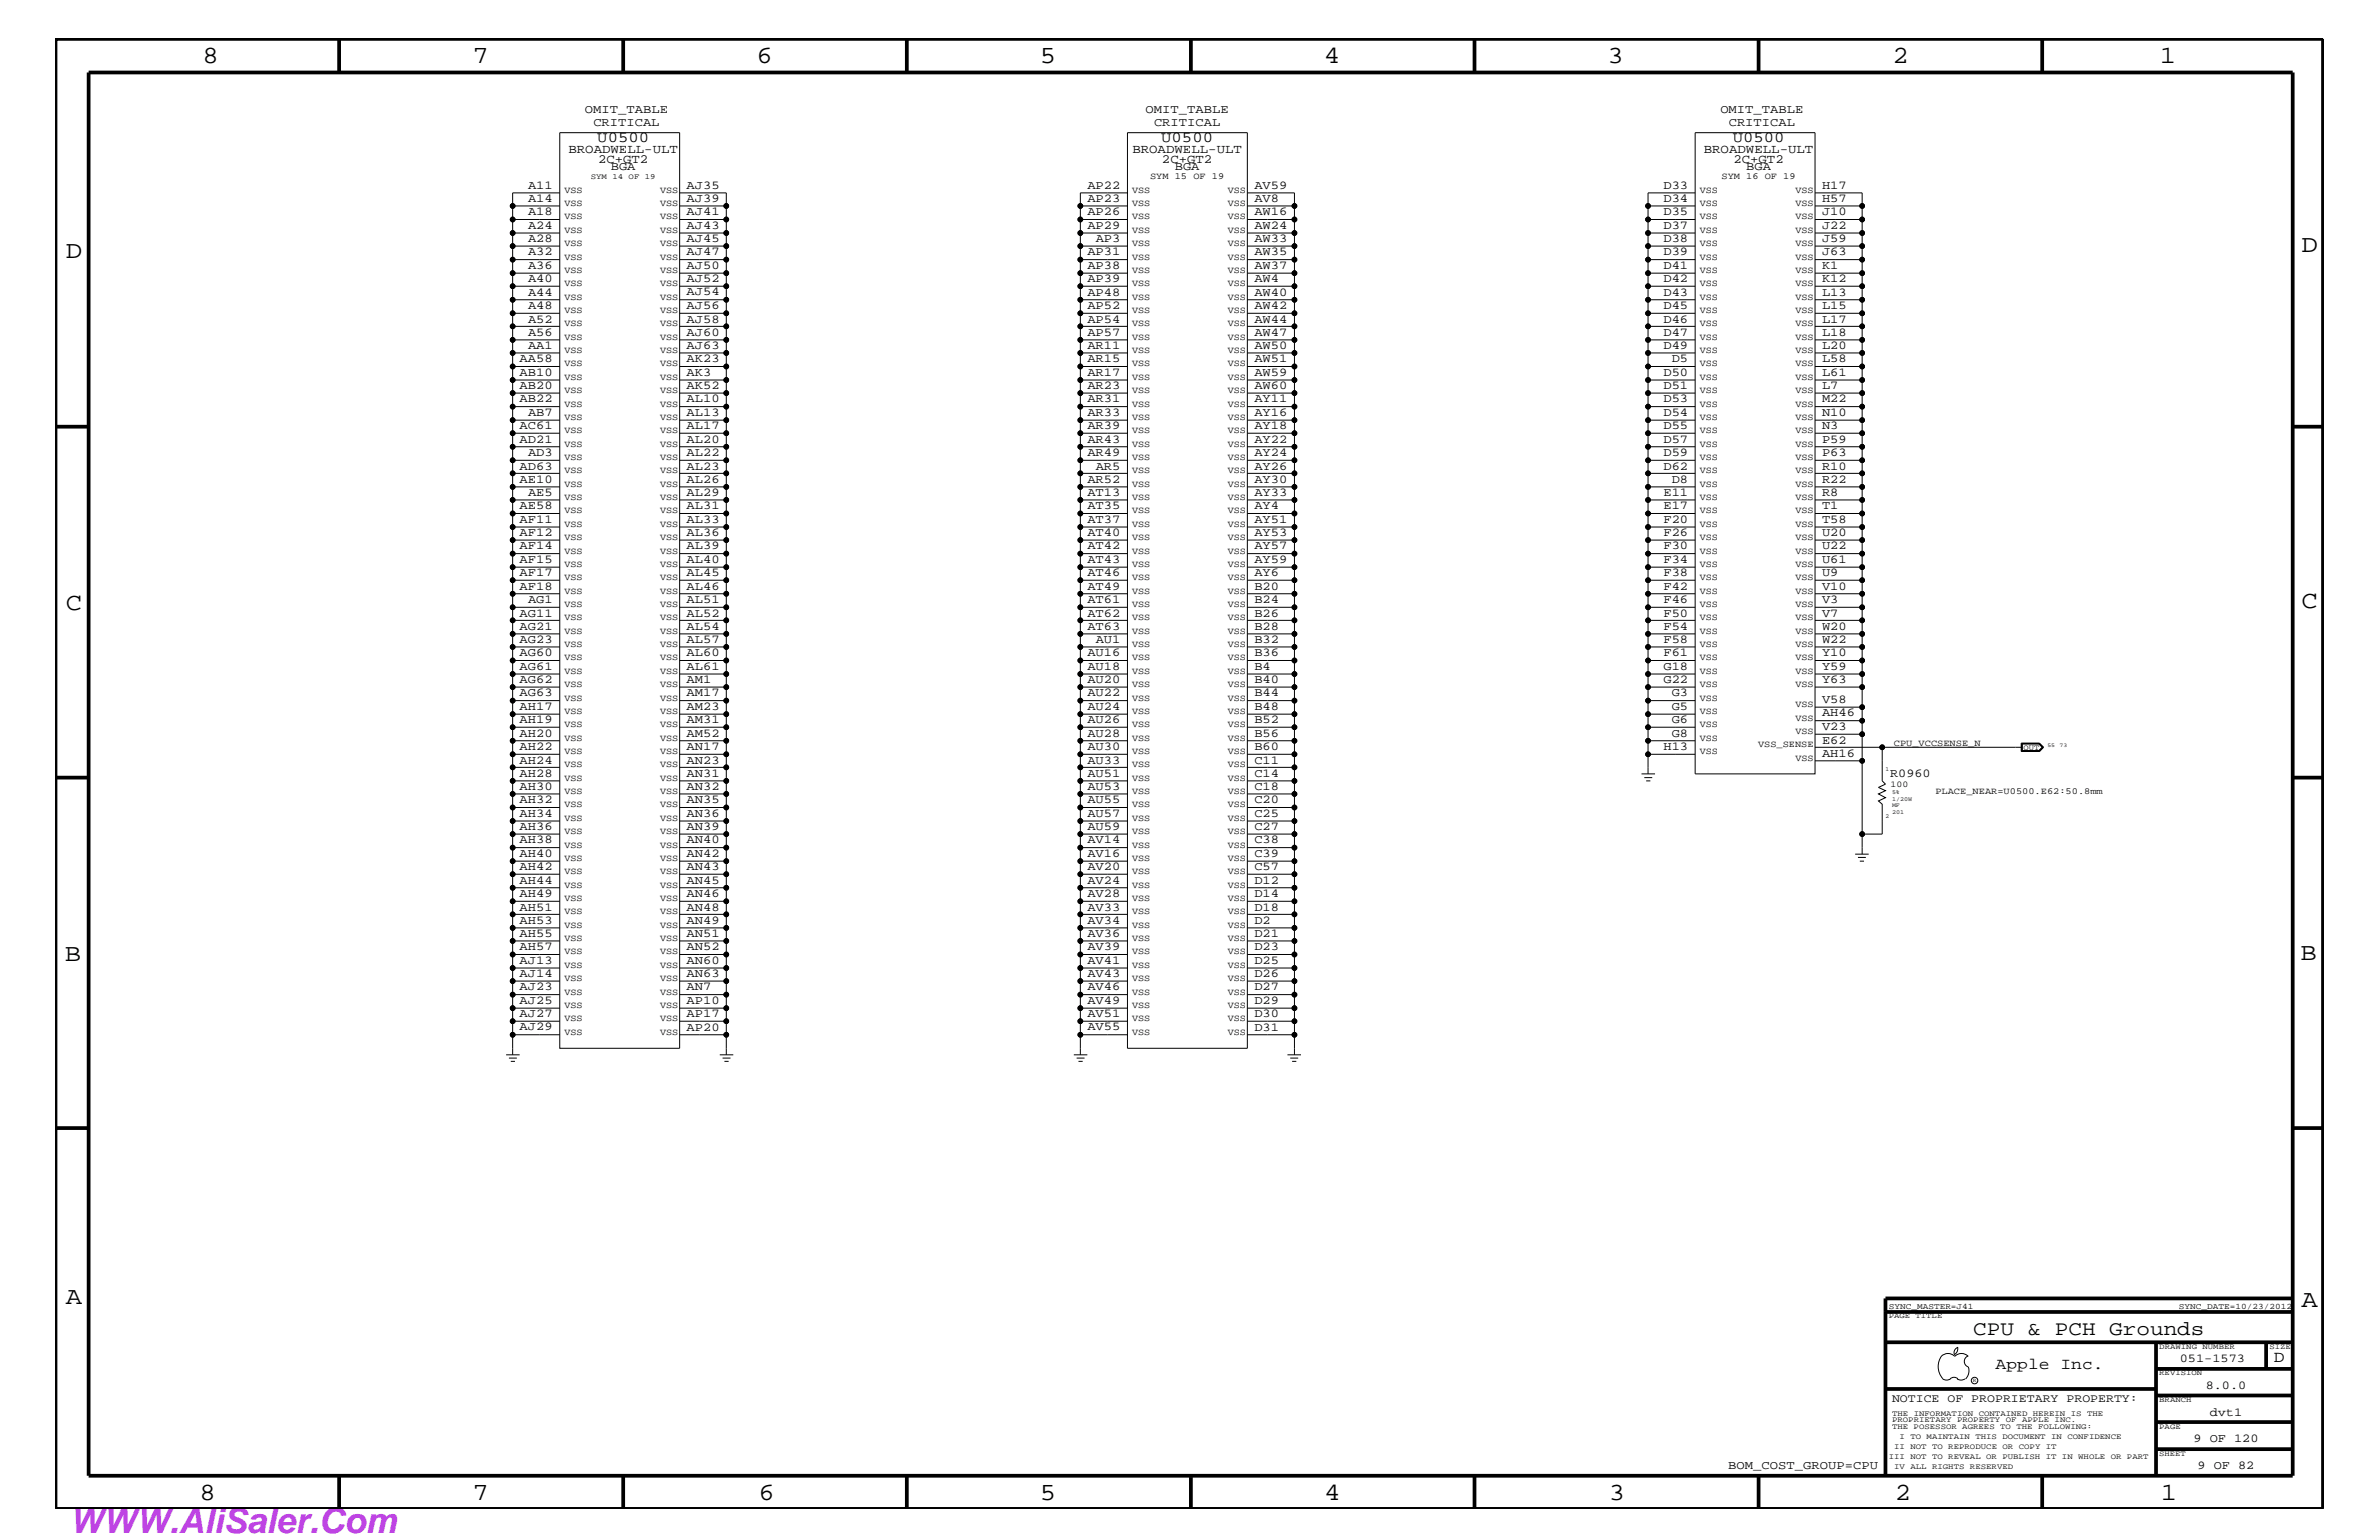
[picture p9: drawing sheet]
<svg xmlns="http://www.w3.org/2000/svg" width="432mm" height="279mm" viewBox="0 0 432 279" stroke-linecap="round" stroke-linejoin="round" font-family="sans-serif">
<defs><g id="words">
<text font-size="6.3" fill="#bd42e3" x="12.7" y="278.1">WWW.AliSaler.Com</text>
<g font-size="4.5">
<text x="36.7" y="11.5">8</text>
<text x="85.8" y="11.5">7</text>
<text x="137.3" y="11.5">6</text>
<text x="188.7" y="11.5">5</text>
<text x="240.3" y="11.5">4</text>
<text x="291.8" y="11.5">3</text>
<text x="343.5" y="11.5">2</text>
<text x="392" y="11.5">1</text>
<text x="11.9" y="46.8">D</text>
<text x="417.7" y="45.7">D</text>
<text x="11.9" y="110.6">C</text>
<text x="417.7" y="110.4">C</text>
<text x="11.8" y="174.3">B</text>
<text x="417.6" y="174.2">B</text>
<text x="11.9" y="236.7">A</text>
<text x="417.7" y="237.1">A</text>
<text x="36.2" y="272.1">8</text>
<text x="85.8" y="272.1">7</text>
<text x="137.7" y="272.1">6</text>
<text x="188.7" y="272.1">5</text>
<text x="240.4" y="272.1">4</text>
<text x="292" y="272.1">3</text>
<text x="343.9" y="272.1">2</text>
<text x="392.2" y="272.1">1</text>
</g>
<text font-size="3.7" x="358.1" y="242.3">CPU &amp; PCH Grounds</text>
<g font-size="3">
<text x="362.2" y="248.4">Apple Inc.</text>
<text x="412.7" y="247.1">D</text>
</g>
<g font-size="2.8">
<text x="108.4" y="25.9">U0500</text>
<text x="210.8" y="25.9">U0500</text>
<text x="314.5" y="25.9">U0500</text>
</g>
<g font-size="2.3">
<text x="103.2" y="27.7">BROADWELL-ULT</text>
<text x="108.5" y="29.5">2C+GT2</text>
<text x="205.5" y="27.7">BROADWELL-ULT</text>
<text x="210.9" y="29.5">2C+GT2</text>
<text x="309.2" y="27.7">BROADWELL-ULT</text>
<text x="314.6" y="29.5">2C+GT2</text>
</g>
<g font-size="2.2">
<text x="106.2" y="20.4">OMIT_TABLE</text>
<text x="107.7" y="22.9">CRITICAL</text>
<text x="207.9" y="20.4">OMIT_TABLE</text>
<text x="209.5" y="22.9">CRITICAL</text>
<text x="312.3" y="20.4">OMIT_TABLE</text>
<text x="313.8" y="22.9">CRITICAL</text>
<text x="95.8" y="34.2">A11</text>
<text x="110.9" y="30.8">BGA</text>
<text x="124.6" y="34.2">AJ35</text>
<text x="197.4" y="34.2">AP22</text>
<text x="213.2" y="30.8">BGA</text>
<text x="227.7" y="34.2">AV59</text>
<text x="301.9" y="34.2">D33</text>
<text x="316.9" y="30.8">BGA</text>
<text x="330.7" y="34.2">H17</text>
<text x="95.8" y="36.7">A14</text>
<text x="95.8" y="39.1">A18</text>
<text x="95.8" y="41.5">A24</text>
<text x="124.6" y="36.7">AJ39</text>
<text x="124.6" y="39">AJ41</text>
<text x="124.6" y="41.5">AJ43</text>
<text x="197.4" y="36.7">AP23</text>
<text x="197.4" y="39.1">AP26</text>
<text x="197.4" y="41.5">AP29</text>
<text x="227.7" y="36.7">AV8</text>
<text x="227.7" y="39.1">AW16</text>
<text x="227.7" y="41.5">AW24</text>
<text x="301.9" y="36.7">D34</text>
<text x="301.9" y="39.1">D35</text>
<text x="301.9" y="41.5">D37</text>
<text x="330.7" y="36.7">H57</text>
<text x="330.7" y="39.1">J10</text>
<text x="330.7" y="41.5">J22</text>
<text x="95.8" y="44">A28</text>
<text x="95.8" y="46.3">A32</text>
<text x="124.6" y="44">AJ45</text>
<text x="124.6" y="46.3">AJ47</text>
<text x="197.4" y="46.3">AP31</text>
<text x="198.9" y="44">AP3</text>
<text x="227.7" y="44">AW33</text>
<text x="227.7" y="46.3">AW35</text>
<text x="301.9" y="44">D38</text>
<text x="301.9" y="46.3">D39</text>
<text x="330.7" y="44">J59</text>
<text x="330.7" y="46.3">J63</text>
<text x="95.8" y="48.8">A36</text>
<text x="95.8" y="51.2">A40</text>
<text x="95.8" y="53.6">A44</text>
<text x="124.6" y="48.8">AJ50</text>
<text x="124.6" y="51.2">AJ52</text>
<text x="124.6" y="53.6">AJ54</text>
<text x="197.4" y="48.8">AP38</text>
<text x="197.4" y="51.2">AP39</text>
<text x="197.4" y="53.6">AP48</text>
<text x="227.7" y="48.8">AW37</text>
<text x="227.7" y="51.3">AW4</text>
<text x="227.7" y="53.6">AW40</text>
<text x="301.9" y="48.8">D41</text>
<text x="301.9" y="51.2">D42</text>
<text x="301.9" y="53.6">D43</text>
<text x="330.7" y="48.8">K1</text>
<text x="330.7" y="51.3">K12</text>
<text x="330.7" y="53.6">L13</text>
<text x="95.8" y="56.1">A48</text>
<text x="95.8" y="58.5">A52</text>
<text x="124.6" y="56.1">AJ56</text>
<text x="124.6" y="58.5">AJ58</text>
<text x="197.4" y="56.1">AP52</text>
<text x="197.4" y="58.5">AP54</text>
<text x="227.7" y="56.1">AW42</text>
<text x="227.7" y="58.5">AW44</text>
<text x="301.9" y="56.1">D45</text>
<text x="301.9" y="58.5">D46</text>
<text x="330.7" y="56.1">L15</text>
<text x="330.7" y="58.5">L17</text>
<text x="94.3" y="65.7">AA58</text>
<text x="95.8" y="60.9">A56</text>
<text x="95.8" y="63.4">AA1</text>
<text x="124.6" y="60.9">AJ60</text>
<text x="124.6" y="63.3">AJ63</text>
<text x="124.6" y="65.7">AK23</text>
<text x="197.4" y="60.9">AP57</text>
<text x="197.4" y="63.4">AR11</text>
<text x="197.4" y="65.7">AR15</text>
<text x="227.7" y="60.9">AW47</text>
<text x="227.7" y="63.4">AW50</text>
<text x="227.7" y="65.7">AW51</text>
<text x="301.9" y="60.9">D47</text>
<text x="301.9" y="63.4">D49</text>
<text x="303.4" y="65.7">D5</text>
<text x="330.7" y="60.9">L18</text>
<text x="330.7" y="63.4">L20</text>
<text x="330.7" y="65.7">L58</text>
<text x="94.3" y="68.2">AB10</text>
<text x="94.3" y="70.6">AB20</text>
<text x="124.6" y="68.2">AK3</text>
<text x="124.6" y="70.6">AK52</text>
<text x="197.4" y="68.2">AR17</text>
<text x="197.4" y="70.6">AR23</text>
<text x="227.7" y="68.2">AW59</text>
<text x="227.7" y="70.6">AW60</text>
<text x="301.9" y="68.2">D50</text>
<text x="301.9" y="70.6">D51</text>
<text x="330.7" y="68.2">L61</text>
<text x="330.7" y="70.6">L7</text>
<text x="94.3" y="73">AB22</text>
<text x="94.3" y="77.9">AC61</text>
<text x="95.8" y="75.5">AB7</text>
<text x="124.6" y="73">AL10</text>
<text x="124.6" y="75.5">AL13</text>
<text x="124.6" y="77.9">AL17</text>
<text x="197.4" y="73">AR31</text>
<text x="197.4" y="75.5">AR33</text>
<text x="197.4" y="77.9">AR39</text>
<text x="227.7" y="73">AY11</text>
<text x="227.7" y="75.5">AY16</text>
<text x="227.7" y="77.9">AY18</text>
<text x="301.9" y="73">D53</text>
<text x="301.9" y="75.5">D54</text>
<text x="301.9" y="77.9">D55</text>
<text x="330.7" y="73">M22</text>
<text x="330.7" y="75.5">N10</text>
<text x="330.7" y="77.9">N3</text>
<text x="94.3" y="80.3">AD21</text>
<text x="95.8" y="82.7">AD3</text>
<text x="124.6" y="80.3">AL20</text>
<text x="124.6" y="82.7">AL22</text>
<text x="197.4" y="80.3">AR43</text>
<text x="197.4" y="82.7">AR49</text>
<text x="227.7" y="80.3">AY22</text>
<text x="227.7" y="82.7">AY24</text>
<text x="301.9" y="80.3">D57</text>
<text x="301.9" y="82.7">D59</text>
<text x="330.7" y="80.3">P59</text>
<text x="330.7" y="82.7">P63</text>
<text x="94.3" y="85.2">AD63</text>
<text x="94.3" y="87.6">AE10</text>
<text x="124.6" y="85.2">AL23</text>
<text x="124.6" y="87.6">AL26</text>
<text x="197.4" y="87.6">AR52</text>
<text x="198.9" y="85.2">AR5</text>
<text x="227.7" y="85.2">AY26</text>
<text x="227.7" y="87.6">AY30</text>
<text x="301.9" y="85.2">D62</text>
<text x="303.4" y="87.6">D8</text>
<text x="330.7" y="85.2">R10</text>
<text x="330.7" y="87.6">R22</text>
<text x="94.3" y="92.4">AE58</text>
<text x="94.3" y="94.9">AF11</text>
<text x="95.8" y="90">AE5</text>
<text x="124.6" y="90">AL29</text>
<text x="124.6" y="92.4">AL31</text>
<text x="124.6" y="94.9">AL33</text>
<text x="197.4" y="90">AT13</text>
<text x="197.4" y="92.4">AT35</text>
<text x="197.4" y="94.9">AT37</text>
<text x="227.7" y="90">AY33</text>
<text x="227.7" y="92.4">AY4</text>
<text x="227.7" y="94.9">AY51</text>
<text x="301.9" y="90">E11</text>
<text x="301.9" y="92.4">E17</text>
<text x="301.9" y="94.9">F20</text>
<text x="330.7" y="90">R8</text>
<text x="330.7" y="92.4">T1</text>
<text x="330.7" y="94.9">T58</text>
<text x="94.3" y="97.3">AF12</text>
<text x="94.3" y="99.7">AF14</text>
<text x="124.6" y="97.3">AL36</text>
<text x="124.6" y="99.7">AL39</text>
<text x="197.4" y="97.3">AT40</text>
<text x="197.4" y="99.7">AT42</text>
<text x="227.7" y="97.3">AY53</text>
<text x="227.7" y="99.7">AY57</text>
<text x="301.9" y="97.3">F26</text>
<text x="301.9" y="99.7">F30</text>
<text x="330.7" y="97.3">U20</text>
<text x="330.7" y="99.7">U22</text>
<text x="94.3" y="102.1">AF15</text>
<text x="94.3" y="104.6">AF17</text>
<text x="94.3" y="107">AF18</text>
<text x="124.6" y="102.1">AL40</text>
<text x="124.6" y="104.6">AL45</text>
<text x="124.6" y="107">AL46</text>
<text x="197.4" y="102.1">AT43</text>
<text x="197.4" y="104.6">AT46</text>
<text x="197.4" y="107">AT49</text>
<text x="227.7" y="102.1">AY59</text>
<text x="227.7" y="104.6">AY6</text>
<text x="227.7" y="107">B20</text>
<text x="301.9" y="102.1">F34</text>
<text x="301.9" y="104.6">F38</text>
<text x="301.9" y="107">F42</text>
<text x="330.7" y="102.1">U61</text>
<text x="330.7" y="104.6">U9</text>
<text x="330.7" y="107">V10</text>
<text x="94.3" y="111.9">AG11</text>
<text x="95.8" y="109.4">AG1</text>
<text x="124.6" y="109.4">AL51</text>
<text x="124.6" y="111.9">AL52</text>
<text x="197.4" y="109.4">AT61</text>
<text x="197.4" y="111.9">AT62</text>
<text x="227.7" y="109.4">B24</text>
<text x="227.7" y="111.9">B26</text>
<text x="301.9" y="109.4">F46</text>
<text x="301.9" y="111.9">F50</text>
<text x="330.7" y="109.4">V3</text>
<text x="330.7" y="111.9">V7</text>
<text x="94.3" y="114.2">AG21</text>
<text x="94.3" y="116.7">AG23</text>
<text x="94.3" y="119.1">AG60</text>
<text x="124.6" y="114.2">AL54</text>
<text x="124.6" y="116.7">AL57</text>
<text x="124.6" y="119.1">AL60</text>
<text x="197.4" y="114.2">AT63</text>
<text x="197.4" y="119.1">AU16</text>
<text x="198.9" y="116.7">AU1</text>
<text x="227.7" y="114.2">B28</text>
<text x="227.7" y="116.7">B32</text>
<text x="227.7" y="119.1">B36</text>
<text x="301.9" y="114.2">F54</text>
<text x="301.9" y="116.7">F58</text>
<text x="301.9" y="119.1">F61</text>
<text x="330.7" y="114.2">W20</text>
<text x="330.7" y="116.7">W22</text>
<text x="330.7" y="119.1">Y10</text>
<text x="94.3" y="121.5">AG61</text>
<text x="94.3" y="124">AG62</text>
<text x="124.6" y="121.5">AL61</text>
<text x="124.6" y="124">AM1</text>
<text x="197.4" y="121.5">AU18</text>
<text x="197.4" y="124">AU20</text>
<text x="227.7" y="121.5">B4</text>
<text x="227.7" y="124">B40</text>
<text x="301.9" y="121.5">G18</text>
<text x="301.9" y="124">G22</text>
<text x="330.7" y="121.5">Y59</text>
<text x="330.7" y="124">Y63</text>
<text x="94.3" y="126.3">AG63</text>
<text x="94.3" y="128.8">AH17</text>
<text x="94.3" y="131.3">AH19</text>
<text x="124.6" y="126.4">AM17</text>
<text x="124.6" y="128.8">AM23</text>
<text x="124.6" y="131.3">AM31</text>
<text x="197.4" y="126.3">AU22</text>
<text x="197.4" y="128.8">AU24</text>
<text x="197.4" y="131.3">AU26</text>
<text x="227.7" y="126.4">B44</text>
<text x="227.7" y="128.8">B48</text>
<text x="227.7" y="131.3">B52</text>
<text x="303.4" y="126.4">G3</text>
<text x="303.4" y="128.8">G5</text>
<text x="303.4" y="131.3">G6</text>
<text x="330.7" y="130">AH46</text>
<text x="330.7" y="127.6">V58</text>
<text x="94.3" y="133.6">AH20</text>
<text x="94.3" y="136.1">AH22</text>
<text x="124.6" y="133.6">AM52</text>
<text x="124.6" y="136.1">AN17</text>
<text x="197.4" y="133.6">AU28</text>
<text x="197.4" y="136.1">AU30</text>
<text x="227.7" y="133.6">B56</text>
<text x="227.7" y="136.1">B60</text>
<text x="301.9" y="136.1">H13</text>
<text x="303.4" y="133.6">G8</text>
<text x="330.7" y="137.3">AH16</text>
<text x="330.7" y="134.9">E62</text>
<text x="330.7" y="132.4">V23</text>
<text x="94.3" y="138.5">AH24</text>
<text x="94.3" y="140.9">AH28</text>
<text x="94.3" y="143.4">AH30</text>
<text x="124.6" y="138.5">AN23</text>
<text x="124.6" y="140.9">AN31</text>
<text x="124.6" y="143.4">AN32</text>
<text x="197.4" y="138.5">AU33</text>
<text x="197.4" y="140.9">AU51</text>
<text x="197.4" y="143.4">AU53</text>
<text x="227.7" y="138.5">C11</text>
<text x="227.7" y="140.9">C14</text>
<text x="227.7" y="143.4">C18</text>
<text x="343.1" y="140.9">R0960</text>
<text x="94.3" y="145.7">AH32</text>
<text x="94.3" y="148.2">AH34</text>
<text x="124.6" y="145.7">AN35</text>
<text x="124.6" y="148.2">AN36</text>
<text x="197.4" y="145.7">AU55</text>
<text x="197.4" y="148.2">AU57</text>
<text x="227.7" y="145.7">C20</text>
<text x="227.7" y="148.2">C25</text>
<text x="94.3" y="150.6">AH36</text>
<text x="94.3" y="153">AH38</text>
<text x="94.3" y="155.5">AH40</text>
<text x="124.6" y="150.6">AN39</text>
<text x="124.6" y="153">AN40</text>
<text x="124.6" y="155.5">AN42</text>
<text x="197.4" y="150.6">AU59</text>
<text x="197.4" y="153">AV14</text>
<text x="197.4" y="155.5">AV16</text>
<text x="227.7" y="150.6">C27</text>
<text x="227.7" y="153">C38</text>
<text x="227.7" y="155.5">C39</text>
<text x="94.3" y="157.9">AH42</text>
<text x="94.3" y="160.3">AH44</text>
<text x="124.6" y="157.9">AN43</text>
<text x="124.6" y="160.3">AN45</text>
<text x="197.4" y="157.9">AV20</text>
<text x="197.4" y="160.3">AV24</text>
<text x="227.7" y="157.9">C57</text>
<text x="227.7" y="160.3">D12</text>
<text x="94.3" y="162.7">AH49</text>
<text x="94.3" y="165.2">AH51</text>
<text x="94.3" y="167.6">AH53</text>
<text x="124.6" y="162.7">AN46</text>
<text x="124.6" y="165.2">AN48</text>
<text x="124.6" y="167.6">AN49</text>
<text x="197.4" y="162.7">AV28</text>
<text x="197.4" y="165.2">AV33</text>
<text x="197.4" y="167.6">AV34</text>
<text x="227.7" y="162.8">D14</text>
<text x="227.7" y="165.2">D18</text>
<text x="227.7" y="167.6">D2</text>
<text x="94.3" y="170">AH55</text>
<text x="94.3" y="172.4">AH57</text>
<text x="124.6" y="170">AN51</text>
<text x="124.6" y="172.4">AN52</text>
<text x="197.4" y="170">AV36</text>
<text x="197.4" y="172.4">AV39</text>
<text x="227.7" y="170">D21</text>
<text x="227.7" y="172.4">D23</text>
<text x="94.3" y="174.9">AJ13</text>
<text x="94.3" y="177.3">AJ14</text>
<text x="94.3" y="179.7">AJ23</text>
<text x="124.6" y="174.9">AN60</text>
<text x="124.6" y="177.3">AN63</text>
<text x="124.6" y="179.7">AN7</text>
<text x="197.4" y="174.9">AV41</text>
<text x="197.4" y="177.3">AV43</text>
<text x="197.4" y="179.7">AV46</text>
<text x="227.7" y="174.9">D25</text>
<text x="227.7" y="177.3">D26</text>
<text x="227.7" y="179.7">D27</text>
<text x="94.3" y="182.1">AJ25</text>
<text x="94.3" y="184.6">AJ27</text>
<text x="124.6" y="182.1">AP10</text>
<text x="124.6" y="184.6">AP17</text>
<text x="197.4" y="182.1">AV49</text>
<text x="197.4" y="184.6">AV51</text>
<text x="227.7" y="182.1">D29</text>
<text x="227.7" y="184.6">D30</text>
<text x="94.3" y="187">AJ29</text>
<text x="124.6" y="187">AP20</text>
<text x="197.4" y="187">AV55</text>
<text x="227.7" y="187">D31</text>
<text x="395.6" y="247.1">051-1573</text>
<text x="400.3" y="252">8.0.0</text>
<text x="401.1" y="256.8">dvt1</text>
<text x="398.1" y="261.6">9 OF 120</text>
<text x="313.7" y="266.6">BOM_COST_GROUP=CPU</text>
<text x="398.9" y="266.6">9 OF 82</text>
</g>
<text font-size="2.1" x="343.4" y="254.4">NOTICE OF PROPRIETARY PROPERTY:</text>
<g font-size="1.7">
<text x="102.4" y="35">VSS</text>
<text x="119.8" y="35">VSS</text>
<text x="205.5" y="35">VSS</text>
<text x="208.7" y="32.5">SYM 15 OF 19</text>
<text x="222.8" y="35">VSS</text>
<text x="308.5" y="35">VSS</text>
<text x="312.5" y="32.5">SYM 16 OF 19</text>
<text x="325.9" y="35">VSS</text>
<text x="102.4" y="39.8">VSS</text>
<text x="102.4" y="37.4">VSS</text>
<text x="119.8" y="39.8">VSS</text>
<text x="119.8" y="37.4">VSS</text>
<text x="205.5" y="39.8">VSS</text>
<text x="205.5" y="37.4">VSS</text>
<text x="222.8" y="39.8">VSS</text>
<text x="222.8" y="37.4">VSS</text>
<text x="308.5" y="39.8">VSS</text>
<text x="308.5" y="37.4">VSS</text>
<text x="325.9" y="39.8">VSS</text>
<text x="325.9" y="37.4">VSS</text>
<text x="102.4" y="47.1">VSS</text>
<text x="102.4" y="42.3">VSS</text>
<text x="102.4" y="44.6">VSS</text>
<text x="119.8" y="44.6">VSS</text>
<text x="119.8" y="42.3">VSS</text>
<text x="119.8" y="47.1">VSS</text>
<text x="205.5" y="47.1">VSS</text>
<text x="205.5" y="44.6">VSS</text>
<text x="205.5" y="42.3">VSS</text>
<text x="222.8" y="42.3">VSS</text>
<text x="222.8" y="44.6">VSS</text>
<text x="222.8" y="47.1">VSS</text>
<text x="308.5" y="47.1">VSS</text>
<text x="308.5" y="44.6">VSS</text>
<text x="308.5" y="42.3">VSS</text>
<text x="325.9" y="42.3">VSS</text>
<text x="325.9" y="44.6">VSS</text>
<text x="325.9" y="47.1">VSS</text>
<text x="102.4" y="51.9">VSS</text>
<text x="102.4" y="49.6">VSS</text>
<text x="119.8" y="51.9">VSS</text>
<text x="119.8" y="49.6">VSS</text>
<text x="205.5" y="51.9">VSS</text>
<text x="205.5" y="49.6">VSS</text>
<text x="222.8" y="51.9">VSS</text>
<text x="222.8" y="49.6">VSS</text>
<text x="308.5" y="51.9">VSS</text>
<text x="308.5" y="49.6">VSS</text>
<text x="325.9" y="51.9">VSS</text>
<text x="325.9" y="49.6">VSS</text>
<text x="102.4" y="59.2">VSS</text>
<text x="102.4" y="54.4">VSS</text>
<text x="102.4" y="56.8">VSS</text>
<text x="119.8" y="56.8">VSS</text>
<text x="119.8" y="54.4">VSS</text>
<text x="119.8" y="59.2">VSS</text>
<text x="205.5" y="59.2">VSS</text>
<text x="205.5" y="56.8">VSS</text>
<text x="205.5" y="54.4">VSS</text>
<text x="222.8" y="54.4">VSS</text>
<text x="222.8" y="56.8">VSS</text>
<text x="222.8" y="59.2">VSS</text>
<text x="308.5" y="59.2">VSS</text>
<text x="308.5" y="56.8">VSS</text>
<text x="308.5" y="54.4">VSS</text>
<text x="325.9" y="54.4">VSS</text>
<text x="325.9" y="56.8">VSS</text>
<text x="325.9" y="59.2">VSS</text>
<text x="102.4" y="64">VSS</text>
<text x="102.4" y="61.7">VSS</text>
<text x="119.8" y="64">VSS</text>
<text x="119.8" y="61.7">VSS</text>
<text x="205.5" y="64">VSS</text>
<text x="205.5" y="61.7">VSS</text>
<text x="222.8" y="64">VSS</text>
<text x="222.8" y="61.7">VSS</text>
<text x="308.5" y="64">VSS</text>
<text x="308.5" y="61.7">VSS</text>
<text x="325.9" y="64">VSS</text>
<text x="325.9" y="61.7">VSS</text>
<text x="102.4" y="71.3">VSS</text>
<text x="102.4" y="68.9">VSS</text>
<text x="102.4" y="66.5">VSS</text>
<text x="119.8" y="68.9">VSS</text>
<text x="119.8" y="66.5">VSS</text>
<text x="119.8" y="71.3">VSS</text>
<text x="205.5" y="71.3">VSS</text>
<text x="205.5" y="66.5">VSS</text>
<text x="205.5" y="68.9">VSS</text>
<text x="222.8" y="66.5">VSS</text>
<text x="222.8" y="68.9">VSS</text>
<text x="222.8" y="71.3">VSS</text>
<text x="308.5" y="68.9">VSS</text>
<text x="308.5" y="71.3">VSS</text>
<text x="308.5" y="66.5">VSS</text>
<text x="325.9" y="66.5">VSS</text>
<text x="325.9" y="68.9">VSS</text>
<text x="325.9" y="71.3">VSS</text>
<text x="102.4" y="76.2">VSS</text>
<text x="102.4" y="73.8">VSS</text>
<text x="119.8" y="76.2">VSS</text>
<text x="119.8" y="73.8">VSS</text>
<text x="205.5" y="76.2">VSS</text>
<text x="205.5" y="73.8">VSS</text>
<text x="222.8" y="76.2">VSS</text>
<text x="222.8" y="73.8">VSS</text>
<text x="308.5" y="76.2">VSS</text>
<text x="308.5" y="73.8">VSS</text>
<text x="325.9" y="76.2">VSS</text>
<text x="325.9" y="73.8">VSS</text>
<text x="102.4" y="83.5">VSS</text>
<text x="102.4" y="81.1">VSS</text>
<text x="102.4" y="78.6">VSS</text>
<text x="119.8" y="83.5">VSS</text>
<text x="119.8" y="78.6">VSS</text>
<text x="119.8" y="81.1">VSS</text>
<text x="205.5" y="83.5">VSS</text>
<text x="205.5" y="78.6">VSS</text>
<text x="205.5" y="81.1">VSS</text>
<text x="222.8" y="83.5">VSS</text>
<text x="222.8" y="81.1">VSS</text>
<text x="222.8" y="78.6">VSS</text>
<text x="308.5" y="78.6">VSS</text>
<text x="308.5" y="81.1">VSS</text>
<text x="308.5" y="83.5">VSS</text>
<text x="325.9" y="78.6">VSS</text>
<text x="325.9" y="81.1">VSS</text>
<text x="325.9" y="83.5">VSS</text>
<text x="102.4" y="88.3">VSS</text>
<text x="102.4" y="85.9">VSS</text>
<text x="119.8" y="88.3">VSS</text>
<text x="119.8" y="85.9">VSS</text>
<text x="205.5" y="85.9">VSS</text>
<text x="205.5" y="88.3">VSS</text>
<text x="222.8" y="85.9">VSS</text>
<text x="222.8" y="88.3">VSS</text>
<text x="308.5" y="85.9">VSS</text>
<text x="308.5" y="88.3">VSS</text>
<text x="325.9" y="88.3">VSS</text>
<text x="325.9" y="85.9">VSS</text>
<text x="102.4" y="90.7">VSS</text>
<text x="102.4" y="93.2">VSS</text>
<text x="102.4" y="95.6">VSS</text>
<text x="119.8" y="90.7">VSS</text>
<text x="119.8" y="95.6">VSS</text>
<text x="119.8" y="93.2">VSS</text>
<text x="205.5" y="95.6">VSS</text>
<text x="205.5" y="93.2">VSS</text>
<text x="205.5" y="90.7">VSS</text>
<text x="222.8" y="90.7">VSS</text>
<text x="222.8" y="93.2">VSS</text>
<text x="222.8" y="95.6">VSS</text>
<text x="308.5" y="90.7">VSS</text>
<text x="308.5" y="93.2">VSS</text>
<text x="308.5" y="95.6">VSS</text>
<text x="325.9" y="93.2">VSS</text>
<text x="325.9" y="90.7">VSS</text>
<text x="325.9" y="95.6">VSS</text>
<text x="102.4" y="100.4">VSS</text>
<text x="102.4" y="98">VSS</text>
<text x="119.8" y="100.4">VSS</text>
<text x="119.8" y="98">VSS</text>
<text x="205.5" y="100.4">VSS</text>
<text x="205.5" y="98">VSS</text>
<text x="222.8" y="100.4">VSS</text>
<text x="222.8" y="98">VSS</text>
<text x="308.5" y="100.4">VSS</text>
<text x="308.5" y="98">VSS</text>
<text x="325.9" y="100.4">VSS</text>
<text x="325.9" y="98">VSS</text>
<text x="102.4" y="102.9">VSS</text>
<text x="102.4" y="105.3">VSS</text>
<text x="102.4" y="107.7">VSS</text>
<text x="119.8" y="102.9">VSS</text>
<text x="119.8" y="107.7">VSS</text>
<text x="119.8" y="105.3">VSS</text>
<text x="205.5" y="107.7">VSS</text>
<text x="205.5" y="105.3">VSS</text>
<text x="205.5" y="102.9">VSS</text>
<text x="222.8" y="102.9">VSS</text>
<text x="222.8" y="105.3">VSS</text>
<text x="222.8" y="107.7">VSS</text>
<text x="308.5" y="102.9">VSS</text>
<text x="308.5" y="105.3">VSS</text>
<text x="308.5" y="107.7">VSS</text>
<text x="325.9" y="105.3">VSS</text>
<text x="325.9" y="102.9">VSS</text>
<text x="325.9" y="107.7">VSS</text>
<text x="102.4" y="110.2">VSS</text>
<text x="102.4" y="112.6">VSS</text>
<text x="119.8" y="112.6">VSS</text>
<text x="119.8" y="110.2">VSS</text>
<text x="205.5" y="112.6">VSS</text>
<text x="205.5" y="110.2">VSS</text>
<text x="222.8" y="112.6">VSS</text>
<text x="222.8" y="110.2">VSS</text>
<text x="308.5" y="110.2">VSS</text>
<text x="308.5" y="112.6">VSS</text>
<text x="325.9" y="112.6">VSS</text>
<text x="325.9" y="110.2">VSS</text>
<text x="102.4" y="119.8">VSS</text>
<text x="102.4" y="117.4">VSS</text>
<text x="102.4" y="115">VSS</text>
<text x="119.8" y="115">VSS</text>
<text x="119.8" y="119.8">VSS</text>
<text x="119.8" y="117.4">VSS</text>
<text x="205.5" y="119.8">VSS</text>
<text x="205.5" y="117.4">VSS</text>
<text x="205.5" y="115">VSS</text>
<text x="222.8" y="115">VSS</text>
<text x="222.8" y="117.4">VSS</text>
<text x="222.8" y="119.8">VSS</text>
<text x="308.5" y="119.8">VSS</text>
<text x="308.5" y="115">VSS</text>
<text x="308.5" y="117.4">VSS</text>
<text x="325.9" y="117.4">VSS</text>
<text x="325.9" y="115">VSS</text>
<text x="325.9" y="119.8">VSS</text>
<text x="102.4" y="124.7">VSS</text>
<text x="102.4" y="122.3">VSS</text>
<text x="119.8" y="124.7">VSS</text>
<text x="119.8" y="122.3">VSS</text>
<text x="205.5" y="124.7">VSS</text>
<text x="205.5" y="122.3">VSS</text>
<text x="222.8" y="124.7">VSS</text>
<text x="222.8" y="122.3">VSS</text>
<text x="308.5" y="124.7">VSS</text>
<text x="308.5" y="122.3">VSS</text>
<text x="325.9" y="122.3">VSS</text>
<text x="325.9" y="124.7">VSS</text>
<text x="102.4" y="131.9">VSS</text>
<text x="102.4" y="129.6">VSS</text>
<text x="102.4" y="127.1">VSS</text>
<text x="119.8" y="131.9">VSS</text>
<text x="119.8" y="127.1">VSS</text>
<text x="119.8" y="129.6">VSS</text>
<text x="205.5" y="131.9">VSS</text>
<text x="205.5" y="129.6">VSS</text>
<text x="205.5" y="127.1">VSS</text>
<text x="222.8" y="131.9">VSS</text>
<text x="222.8" y="127.1">VSS</text>
<text x="222.8" y="129.6">VSS</text>
<text x="308.5" y="127.1">VSS</text>
<text x="308.5" y="131.9">VSS</text>
<text x="308.5" y="129.6">VSS</text>
<text x="325.9" y="130.8">VSS</text>
<text x="325.9" y="128.3">VSS</text>
<text x="102.4" y="134.4">VSS</text>
<text x="102.4" y="136.8">VSS</text>
<text x="119.8" y="136.8">VSS</text>
<text x="119.8" y="134.4">VSS</text>
<text x="205.5" y="134.4">VSS</text>
<text x="205.5" y="136.8">VSS</text>
<text x="222.8" y="136.8">VSS</text>
<text x="222.8" y="134.4">VSS</text>
<text x="308.5" y="136.8">VSS</text>
<text x="308.5" y="134.4">VSS</text>
<text x="319.1" y="135.6">VSS_SENSE</text>
<text x="325.9" y="133.2">VSS</text>
<text x="343.7" y="135.3">CPU_VCCSENSE_N</text>
<text x="102.4" y="141.7">VSS</text>
<text x="102.4" y="139.2">VSS</text>
<text x="119.8" y="139.2">VSS</text>
<text x="119.8" y="141.7">VSS</text>
<text x="205.5" y="141.7">VSS</text>
<text x="205.5" y="139.2">VSS</text>
<text x="222.8" y="139.2">VSS</text>
<text x="222.8" y="141.7">VSS</text>
<text x="325.9" y="138">VSS</text>
<text x="102.4" y="149">VSS</text>
<text x="102.4" y="144">VSS</text>
<text x="102.4" y="146.5">VSS</text>
<text x="119.8" y="149">VSS</text>
<text x="119.8" y="144">VSS</text>
<text x="119.8" y="146.5">VSS</text>
<text x="205.5" y="149">VSS</text>
<text x="205.5" y="144">VSS</text>
<text x="205.5" y="146.5">VSS</text>
<text x="222.8" y="149">VSS</text>
<text x="222.8" y="144">VSS</text>
<text x="222.8" y="146.5">VSS</text>
<text x="351.3" y="144">PLACE_NEAR=U0500.E62:50.8mm</text>
<text x="102.4" y="151.3">VSS</text>
<text x="102.4" y="153.8">VSS</text>
<text x="119.8" y="151.3">VSS</text>
<text x="119.8" y="153.8">VSS</text>
<text x="205.5" y="151.3">VSS</text>
<text x="205.5" y="153.8">VSS</text>
<text x="222.8" y="151.3">VSS</text>
<text x="222.8" y="153.8">VSS</text>
<text x="102.4" y="156.2">VSS</text>
<text x="102.4" y="158.6">VSS</text>
<text x="102.4" y="161.1">VSS</text>
<text x="119.8" y="161.1">VSS</text>
<text x="119.8" y="156.2">VSS</text>
<text x="119.8" y="158.6">VSS</text>
<text x="205.5" y="156.2">VSS</text>
<text x="205.5" y="161.1">VSS</text>
<text x="205.5" y="158.6">VSS</text>
<text x="222.8" y="161.1">VSS</text>
<text x="222.8" y="156.2">VSS</text>
<text x="222.8" y="158.6">VSS</text>
<text x="102.4" y="163.5">VSS</text>
<text x="102.4" y="165.9">VSS</text>
<text x="119.8" y="163.5">VSS</text>
<text x="119.8" y="165.9">VSS</text>
<text x="205.5" y="165.9">VSS</text>
<text x="205.5" y="163.5">VSS</text>
<text x="222.8" y="163.5">VSS</text>
<text x="222.8" y="165.9">VSS</text>
<text x="102.4" y="173.2">VSS</text>
<text x="102.4" y="168.3">VSS</text>
<text x="102.4" y="170.7">VSS</text>
<text x="119.8" y="173.2">VSS</text>
<text x="119.8" y="168.3">VSS</text>
<text x="119.8" y="170.7">VSS</text>
<text x="205.5" y="173.2">VSS</text>
<text x="205.5" y="168.3">VSS</text>
<text x="205.5" y="170.7">VSS</text>
<text x="222.8" y="173.2">VSS</text>
<text x="222.8" y="168.3">VSS</text>
<text x="222.8" y="170.7">VSS</text>
<text x="102.4" y="175.6">VSS</text>
<text x="102.4" y="178">VSS</text>
<text x="119.8" y="178">VSS</text>
<text x="119.8" y="175.6">VSS</text>
<text x="205.5" y="175.6">VSS</text>
<text x="205.5" y="178">VSS</text>
<text x="222.8" y="175.6">VSS</text>
<text x="222.8" y="178">VSS</text>
<text x="102.4" y="182.9">VSS</text>
<text x="102.4" y="185.3">VSS</text>
<text x="102.4" y="180.5">VSS</text>
<text x="119.8" y="182.9">VSS</text>
<text x="119.8" y="185.3">VSS</text>
<text x="119.8" y="180.5">VSS</text>
<text x="205.5" y="185.3">VSS</text>
<text x="205.5" y="182.9">VSS</text>
<text x="205.5" y="180.5">VSS</text>
<text x="222.8" y="185.3">VSS</text>
<text x="222.8" y="182.9">VSS</text>
<text x="222.8" y="180.5">VSS</text>
<text x="102.4" y="187.7">VSS</text>
<text x="119.8" y="187.7">VSS</text>
<text x="205.5" y="187.7">VSS</text>
<text x="222.8" y="187.7">VSS</text>
</g>
<text font-size="1.6" x="343.2" y="142.8">100</text>
<g font-size="1.5">
<text x="342.8" y="237.4">SYNC_MASTER=J41</text>
<text x="395.5" y="237.4">SYNC_DATE=10/23/2012</text>
</g>
<g font-size="1.4">
<text x="107.2" y="32.5">SYM 14 OF 19</text>
<text x="367.3" y="136">OUT</text>
<text x="342.8" y="239.2">PAGE TITLE</text>
<text x="391.9" y="244.7">DRAWING NUMBER</text>
<text x="411.9" y="244.7">SIZE</text>
<text x="391.9" y="249.5">REVISION</text>
<text x="343.4" y="256.8">THE INFORMATION CONTAINED HEREIN IS THE</text>
<text x="391.9" y="254.4">BRANCH</text>
<text x="343.4" y="258">PROPRIETARY PROPERTY OF APPLE INC.</text>
<text x="343.4" y="259.3">THE POSESSOR AGREES TO THE FOLLOWING:</text>
<text x="343.8" y="262.9">II NOT TO REPRODUCE OR COPY IT</text>
<text x="344.8" y="261.1">I TO MAINTAIN THIS DOCUMENT IN CONFIDENCE</text>
<text x="391.9" y="259.3">PAGE</text>
<text x="342.8" y="264.7">III NOT TO REVEAL OR PUBLISH IT IN WHOLE OR PART</text>
<text x="343.8" y="266.6">IV ALL RIGHTS RESERVED</text>
<text x="391.9" y="264.1">SHEET</text>
</g>
<g font-size="1.1">
<text x="342.2" y="139.8">1</text>
<text x="342.2" y="148.4">2</text>
<text x="343.4" y="147.7">201</text>
<text x="343.4" y="146.5">MF</text>
<text x="343.4" y="145.3">1/20W</text>
<text x="343.4" y="144">5%</text>
</g>
<g font-size="1">
<text x="371.6" y="135.6">55</text>
<text x="373.8" y="135.6">73</text>
<text x="358.1" y="250.7">R</text>
</g>
</g></defs>
<g fill="none" stroke="#000" stroke-width=".18">
<path d="M93 39.8h8.6M93 37.4h8.6M101.6 35h-8.6v12.1M101.6 24.1h21.8v166.1h-21.8zM123.4 39.8h8.4M123.4 37.4h8.4M123.4 35h8.4v26.7M196.1 39.8h8.5M196.1 37.4h8.5M204.6 35h-8.5v12.1M204.6 24.1h21.8v166.1h-21.8zM226.4 39.8h8.5"/>
<path d="M226.4 37.4h8.5M226.4 35h8.5v114M299.1 39.8h8.6M299.1 37.4h8.6M307.7 24.1h21.7v116.3h-21.7zM307.7 35h-8.6v12.1M329.4 39.8h8.6M329.4 37.4h8.6M329.4 35h8.6v120M93 59.2h8.6M93 51.9h8.6M93 42.3h8.6"/>
<path d="M93 44.6h8.6M93 49.6v4.8M93 56.8v4.9M101.6 54.4h-8.6v2.4h8.6M101.6 47.1h-8.6v2.5h8.6M123.4 59.2h8.4M123.4 54.4h8.4M123.4 56.8h8.4M123.4 51.9h8.4M123.4 49.6h8.4M123.4 47.1h8.4M123.4 42.3h8.4"/>
<path d="M123.4 44.6h8.4M196.1 59.2h8.5M196.1 51.9h8.5M196.1 42.3h8.5M196.1 44.6h8.5M196.1 49.6v4.8M196.1 56.8v4.9M204.6 54.4h-8.5v2.4h8.5M204.6 47.1h-8.5v2.5h8.5M226.4 59.2h8.5M226.4 54.4h8.5M226.4 56.8h8.5"/>
<path d="M226.4 51.9h8.5M226.4 49.6h8.5M226.4 47.1h8.5M226.4 42.3h8.5M226.4 44.6h8.5M299.1 59.2h8.6M299.1 51.9h8.6M299.1 42.3h8.6M299.1 44.6h8.6M299.1 49.6v4.8M299.1 56.8v4.9M307.7 54.4h-8.6v2.4h8.6"/>
<path d="M307.7 47.1h-8.6v2.5h8.6M329.4 59.2h8.6M329.4 54.4h8.6M329.4 56.8h8.6M329.4 51.9h8.6M329.4 49.6h8.6M329.4 47.1h8.6M329.4 42.3h8.6M329.4 44.6h8.6M93 73.8h8.6M93 71.3h8.6M93 68.9h8.6"/>
<path d="M93 66.5h8.6M93 64v12.2M93 78.6v4.9M101.6 76.2h-8.6v2.4h8.6M101.6 61.7h-8.6v2.3h8.6M123.4 61.7h8.4v2.3h-8.4M123.4 78.6h8.4M123.4 76.2h8.4M123.4 73.8h8.4M123.4 71.3h8.4M123.4 68.9h8.4M123.4 66.5h8.4"/>
<path d="M131.8 64v85M196.1 73.8h8.5M196.1 71.3h8.5M196.1 68.9h8.5M196.1 66.5h8.5M196.1 64v12.2M196.1 78.6v4.9M204.6 76.2h-8.5v2.4h8.5M204.6 61.7h-8.5v2.3h8.5M226.4 78.6h8.5M226.4 76.2h8.5M226.4 73.8h8.5"/>
<path d="M226.4 71.3h8.5M226.4 68.9h8.5M226.4 66.5h8.5M226.4 64h8.5M226.4 61.7h8.5M299.1 73.8h8.6M299.1 71.3h8.6M299.1 68.9h8.6M299.1 66.5h8.6M299.1 64v12.2M299.1 78.6v4.9M307.7 76.2h-8.6v2.4h8.6"/>
<path d="M307.7 61.7h-8.6v2.3h8.6M329.4 78.6h8.6M329.4 76.2h8.6M329.4 73.8h8.6M329.4 71.3h8.6M329.4 68.9h8.6M329.4 66.5h8.6M329.4 64h8.6M329.4 61.7h8.6M93 81.1h8.6M93 88.3h8.6M93 98h8.6"/>
<path d="M93 95.6h8.6M93 85.9v4.8M93 93.2v12.1M101.6 90.7h-8.6v2.5h8.6M101.6 83.5h-8.6v2.4h8.6M123.4 83.5h8.4M123.4 81.1h8.4M123.4 88.3h8.4M123.4 85.9h8.4M123.4 98h8.4M123.4 90.7h8.4M123.4 93.2h8.4"/>
<path d="M123.4 95.6h8.4M196.1 81.1h8.5M196.1 88.3h8.5M196.1 98h8.5M196.1 95.6h8.5M196.1 85.9v4.8M196.1 93.2v12.1M204.6 90.7h-8.5v2.5h8.5M204.6 83.5h-8.5v2.4h8.5M226.4 83.5h8.5M226.4 81.1h8.5M226.4 88.3h8.5"/>
<path d="M226.4 85.9h8.5M226.4 98h8.5M226.4 90.7h8.5M226.4 93.2h8.5M226.4 95.6h8.5M299.1 81.1h8.6M299.1 88.3h8.6M299.1 98h8.6M299.1 95.6h8.6M299.1 85.9v4.8M299.1 93.2v12.1M307.7 90.7h-8.6v2.5h8.6"/>
<path d="M307.7 83.5h-8.6v2.4h8.6M329.4 83.5h8.6M329.4 81.1h8.6M329.4 88.3h8.6M329.4 85.9h8.6M329.4 98h8.6M329.4 90.7h8.6M329.4 93.2h8.6M329.4 95.6h8.6M93 117.4h8.6M93 110.2h8.6M93 102.9h8.6"/>
<path d="M93 100.4h8.6M93 107.7v4.9M93 115v4.8M101.6 119.8h-8.6v2.5h8.6M101.6 112.6h-8.6v2.4h8.6M101.6 105.3h-8.6v2.4h8.6M123.4 119.8h8.4M123.4 117.4h8.4M123.4 115h8.4M123.4 110.2h8.4M123.4 112.6h8.4M123.4 102.9h8.4"/>
<path d="M123.4 105.3h8.4M123.4 107.7h8.4M123.4 100.4h8.4M196.1 117.4h8.5M196.1 110.2h8.5M196.1 102.9h8.5M196.1 100.4h8.5M196.1 107.7v4.9M196.1 115v4.8M204.6 119.8h-8.5v2.5h8.5M204.6 112.6h-8.5v2.4h8.5M204.6 105.3h-8.5v2.4h8.5"/>
<path d="M226.4 119.8h8.5M226.4 117.4h8.5M226.4 115h8.5M226.4 110.2h8.5M226.4 112.6h8.5M226.4 102.9h8.5M226.4 105.3h8.5M226.4 107.7h8.5M226.4 100.4h8.5M299.1 117.4h8.6M299.1 110.2h8.6M299.1 102.9h8.6"/>
<path d="M299.1 100.4h8.6M299.1 107.7v4.9M299.1 115v4.8M307.7 119.8h-8.6v2.5h8.6M307.7 112.6h-8.6v2.4h8.6M307.7 105.3h-8.6v2.4h8.6M329.4 119.8h8.6M329.4 117.4h8.6M329.4 115h8.6M329.4 110.2h8.6M329.4 112.6h8.6M329.4 102.9h8.6"/>
<path d="M329.4 105.3h8.6M329.4 107.7h8.6M329.4 100.4h8.6M93 139.2h8.6M93 131.9h8.6M93 129.6h8.6M93 127.1h8.6M93 124.7h8.6M93 122.3v12.1M93 136.8v4.9M101.6 134.4h-8.6v2.4h8.6M123.4 139.2h8.4"/>
<path d="M123.4 134.4h8.4M123.4 136.8h8.4M123.4 131.9h8.4M123.4 129.6h8.4M123.4 127.1h8.4M123.4 124.7h8.4M123.4 122.3h8.4M196.1 139.2h8.5M196.1 131.9h8.5M196.1 129.6h8.5M196.1 127.1h8.5M196.1 124.7h8.5"/>
<path d="M196.1 122.3v12.1M196.1 136.8v4.9M204.6 134.4h-8.5v2.4h8.5M226.4 139.2h8.5M226.4 134.4h8.5M226.4 136.8h8.5M226.4 131.9h8.5M226.4 129.6h8.5M226.4 127.1h8.5M226.4 124.7h8.5M226.4 122.3h8.5M299.1 131.9h8.6"/>
<path d="M299.1 129.6h8.6M299.1 127.1h8.6M299.1 124.7h8.6M299.1 122.3v12.1M299.1 136.8v3.6M307.7 134.4h-8.6v2.4h8.6M329.4 135.6h37.6M329.4 124.7h8.6M329.4 122.3h8.6M329.4 138h8.6M329.4 133.2h8.6M329.4 130.8h8.6"/>
<path d="M329.4 128.3h8.6M341.6 135.6v6.1l.6 .6-1.2 .6 1.2 .6-1.2 .5 1.2 .7-1.2 .6 .6 .6v5.4h-3.6M366.9 134.8h3.3l.7 .8-.7 .7h-3.3zM366.9 136.3v-1.4h3.3l.6 .7-.6 .7M367 134.9v1.4h3.1l.7-.7-.7-.7M367 135h3.1l.6 .6-.6 .6h-3.1M93 146.5h8.6M93 153.8h8.6M93 144v5M93 151.3v4.9M93 158.6v12.1M101.6 156.2h-8.6v2.4h8.6"/>
<path d="M101.6 149h-8.6v2.3h8.6M101.6 141.7h-8.6v2.3h8.6M123.4 149h8.4v2.3h-8.4M123.4 141.7h8.4M123.4 144h8.4M123.4 146.5h8.4M123.4 156.2h8.4M123.4 158.6h8.4M123.4 153.8h8.4M131.8 151.3v40.1M196.1 146.5h8.5M196.1 153.8h8.5"/>
<path d="M196.1 144v5M196.1 151.3v4.9M196.1 158.6v12.1M204.6 156.2h-8.5v2.4h8.5M204.6 149h-8.5v2.3h8.5M204.6 141.7h-8.5v2.3h8.5M226.4 149h8.5v2.3h-8.5M226.4 141.7h8.5M226.4 144h8.5M226.4 146.5h8.5M226.4 156.2h8.5M226.4 158.6h8.5"/>
<path d="M226.4 153.8h8.5M234.9 151.3v40.1M297.9 140.4h2.5M298.4 141.1h1.5M298.8 141.7h.8M336.7 155h2.5M337.2 155.6h1.5M337.6 156.2h.7M93 175.6h8.6M93 163.5h8.6M93 161.1h8.6M93 168.3h8.6"/>
<path d="M93 165.9h8.6M93 173.2v4.8M101.6 178h-8.6v2.5h8.6M101.6 170.7h-8.6v2.5h8.6M123.4 175.6h8.4M123.4 178h8.4M123.4 173.2h8.4M123.4 163.5h8.4M123.4 161.1h8.4M123.4 168.3h8.4M123.4 165.9h8.4M123.4 170.7h8.4"/>
<path d="M196.1 175.6h8.5M196.1 163.5h8.5M196.1 161.1h8.5M196.1 168.3h8.5M196.1 165.9h8.5M196.1 173.2v4.8M204.6 178h-8.5v2.5h8.5M204.6 170.7h-8.5v2.5h8.5M226.4 175.6h8.5M226.4 178h8.5M226.4 173.2h8.5M226.4 163.5h8.5"/>
<path d="M226.4 161.1h8.5M226.4 168.3h8.5M226.4 165.9h8.5M226.4 170.7h8.5M91.9 191.4h2.4M92.4 192h1.4M92.7 192.6h.8M93 182.9h8.6M93 185.3h8.6M93 187.7h8.6M93 180.5v10.9M123.4 182.9h8.4"/>
<path d="M123.4 185.3h8.4M123.4 180.5h8.4M123.4 187.7h8.4M130.6 191.4h2.5M131.1 192h1.5M131.5 192.6h.7M194.9 191.4h2.5M195.4 192h1.5M195.7 192.6h.8M196.1 182.9h8.5M196.1 185.3h8.5M196.1 187.7h8.5"/>
<path d="M196.1 180.5v10.9M226.4 182.9h8.5M226.4 185.3h8.5M226.4 180.5h8.5M226.4 187.7h8.5M233.7 191.4h2.4M234.2 192h1.4M234.5 192.6h.8M352.3 246.1a1.72 1.72 0 0 1 2.5 0 1.69 1.69 0 0 1 2.4 0M352.4 246a3.2 3.2 0 0 0 .4 4.3l.8 .1 .4-.2M354 250.2l.7-.3 .7 .3M355.2 250.2l.7 .2 .7-.2"/>
<path d="M355.3 244.4v.3a1.18 1.18 0 0 1-.6 1.1M355.4 244.4a.99 .99 0 0 0-.6 1.4M357.2 246a1.04 1.04 0 0 0-.7 1 1.04 1.04 0 0 0 .7 1M357.3 248l.1 .7a2.11 2.11 0 0 1-.6 1.5"/>
<circle cx="93" cy="39.8" r=".42"/>
<circle cx="93" cy="37.4" r=".42"/>
<circle cx="131.8" cy="37.4" r=".42"/>
<circle cx="131.8" cy="39.8" r=".42"/>
<circle cx="196.1" cy="37.4" r=".42"/>
<circle cx="196.1" cy="39.8" r=".42"/>
<circle cx="234.9" cy="37.4" r=".42"/>
<circle cx="234.9" cy="39.8" r=".42"/>
<circle cx="299.1" cy="39.8" r=".42"/>
<circle cx="299.1" cy="37.4" r=".42"/>
<circle cx="338" cy="37.4" r=".42"/>
<circle cx="338" cy="39.8" r=".42"/>
<circle cx="93" cy="42.3" r=".42"/>
<circle cx="93" cy="54.4" r=".42"/>
<circle cx="93" cy="56.8" r=".42"/>
<circle cx="93" cy="59.2" r=".42"/>
<circle cx="93" cy="44.6" r=".42"/>
<circle cx="93" cy="49.6" r=".42"/>
<circle cx="93" cy="47.1" r=".42"/>
<circle cx="93" cy="51.9" r=".42"/>
<circle cx="131.8" cy="56.8" r=".42"/>
<circle cx="131.8" cy="51.9" r=".42"/>
<circle cx="131.8" cy="59.2" r=".42"/>
<circle cx="131.8" cy="44.6" r=".42"/>
<circle cx="131.8" cy="49.6" r=".42"/>
<circle cx="131.8" cy="47.1" r=".42"/>
<circle cx="131.8" cy="54.4" r=".42"/>
<circle cx="131.8" cy="42.3" r=".42"/>
<circle cx="196.1" cy="42.3" r=".42"/>
<circle cx="196.1" cy="54.4" r=".42"/>
<circle cx="196.1" cy="56.8" r=".42"/>
<circle cx="196.1" cy="47.1" r=".42"/>
<circle cx="196.1" cy="51.9" r=".42"/>
<circle cx="196.1" cy="44.6" r=".42"/>
<circle cx="196.1" cy="49.6" r=".42"/>
<circle cx="196.1" cy="59.2" r=".42"/>
<circle cx="234.9" cy="54.4" r=".42"/>
<circle cx="234.9" cy="47.1" r=".42"/>
<circle cx="234.9" cy="42.3" r=".42"/>
<circle cx="234.9" cy="49.6" r=".42"/>
<circle cx="234.9" cy="51.9" r=".42"/>
<circle cx="234.9" cy="56.8" r=".42"/>
<circle cx="234.9" cy="44.6" r=".42"/>
<circle cx="234.9" cy="59.2" r=".42"/>
<circle cx="299.1" cy="49.6" r=".42"/>
<circle cx="299.1" cy="42.3" r=".42"/>
<circle cx="299.1" cy="44.6" r=".42"/>
<circle cx="299.1" cy="54.4" r=".42"/>
<circle cx="299.1" cy="51.9" r=".42"/>
<circle cx="299.1" cy="56.8" r=".42"/>
<circle cx="299.1" cy="59.2" r=".42"/>
<circle cx="299.1" cy="47.1" r=".42"/>
<circle cx="338" cy="47.1" r=".42"/>
<circle cx="338" cy="49.6" r=".42"/>
<circle cx="338" cy="51.9" r=".42"/>
<circle cx="338" cy="44.6" r=".42"/>
<circle cx="338" cy="54.4" r=".42"/>
<circle cx="338" cy="56.8" r=".42"/>
<circle cx="338" cy="42.3" r=".42"/>
<circle cx="338" cy="59.2" r=".42"/>
<circle cx="93" cy="66.5" r=".42"/>
<circle cx="93" cy="61.7" r=".42"/>
<circle cx="93" cy="73.8" r=".42"/>
<circle cx="93" cy="76.2" r=".42"/>
<circle cx="93" cy="78.6" r=".42"/>
<circle cx="93" cy="64" r=".42"/>
<circle cx="93" cy="68.9" r=".42"/>
<circle cx="93" cy="71.3" r=".42"/>
<circle cx="131.8" cy="73.8" r=".42"/>
<circle cx="131.8" cy="66.5" r=".42"/>
<circle cx="131.8" cy="68.9" r=".42"/>
<circle cx="131.8" cy="64" r=".42"/>
<circle cx="131.8" cy="71.3" r=".42"/>
<circle cx="131.8" cy="61.7" r=".42"/>
<circle cx="131.8" cy="76.2" r=".42"/>
<circle cx="131.8" cy="78.6" r=".42"/>
<circle cx="196.1" cy="61.7" r=".42"/>
<circle cx="196.1" cy="66.5" r=".42"/>
<circle cx="196.1" cy="78.6" r=".42"/>
<circle cx="196.1" cy="73.8" r=".42"/>
<circle cx="196.1" cy="68.9" r=".42"/>
<circle cx="196.1" cy="76.2" r=".42"/>
<circle cx="196.1" cy="64" r=".42"/>
<circle cx="196.1" cy="71.3" r=".42"/>
<circle cx="234.9" cy="73.8" r=".42"/>
<circle cx="234.9" cy="64" r=".42"/>
<circle cx="234.9" cy="61.7" r=".42"/>
<circle cx="234.9" cy="66.5" r=".42"/>
<circle cx="234.9" cy="68.9" r=".42"/>
<circle cx="234.9" cy="76.2" r=".42"/>
<circle cx="234.9" cy="78.6" r=".42"/>
<circle cx="234.9" cy="71.3" r=".42"/>
<circle cx="299.1" cy="61.7" r=".42"/>
<circle cx="299.1" cy="66.5" r=".42"/>
<circle cx="299.1" cy="73.8" r=".42"/>
<circle cx="299.1" cy="71.3" r=".42"/>
<circle cx="299.1" cy="68.9" r=".42"/>
<circle cx="299.1" cy="78.6" r=".42"/>
<circle cx="299.1" cy="64" r=".42"/>
<circle cx="299.1" cy="76.2" r=".42"/>
<circle cx="338" cy="73.8" r=".42"/>
<circle cx="338" cy="71.3" r=".42"/>
<circle cx="338" cy="76.2" r=".42"/>
<circle cx="338" cy="66.5" r=".42"/>
<circle cx="338" cy="78.6" r=".42"/>
<circle cx="338" cy="61.7" r=".42"/>
<circle cx="338" cy="68.9" r=".42"/>
<circle cx="338" cy="64" r=".42"/>
<circle cx="93" cy="88.3" r=".42"/>
<circle cx="93" cy="90.7" r=".42"/>
<circle cx="93" cy="98" r=".42"/>
<circle cx="93" cy="83.5" r=".42"/>
<circle cx="93" cy="85.9" r=".42"/>
<circle cx="93" cy="93.2" r=".42"/>
<circle cx="93" cy="81.1" r=".42"/>
<circle cx="93" cy="95.6" r=".42"/>
<circle cx="131.8" cy="90.7" r=".42"/>
<circle cx="131.8" cy="85.9" r=".42"/>
<circle cx="131.8" cy="81.1" r=".42"/>
<circle cx="131.8" cy="88.3" r=".42"/>
<circle cx="131.8" cy="95.6" r=".42"/>
<circle cx="131.8" cy="98" r=".42"/>
<circle cx="131.8" cy="83.5" r=".42"/>
<circle cx="131.8" cy="93.2" r=".42"/>
<circle cx="196.1" cy="93.2" r=".42"/>
<circle cx="196.1" cy="83.5" r=".42"/>
<circle cx="196.1" cy="85.9" r=".42"/>
<circle cx="196.1" cy="90.7" r=".42"/>
<circle cx="196.1" cy="98" r=".42"/>
<circle cx="196.1" cy="88.3" r=".42"/>
<circle cx="196.1" cy="95.6" r=".42"/>
<circle cx="196.1" cy="81.1" r=".42"/>
<circle cx="234.9" cy="83.5" r=".42"/>
<circle cx="234.9" cy="85.9" r=".42"/>
<circle cx="234.9" cy="93.2" r=".42"/>
<circle cx="234.9" cy="98" r=".42"/>
<circle cx="234.9" cy="81.1" r=".42"/>
<circle cx="234.9" cy="95.6" r=".42"/>
<circle cx="234.9" cy="88.3" r=".42"/>
<circle cx="234.9" cy="90.7" r=".42"/>
<circle cx="299.1" cy="83.5" r=".42"/>
<circle cx="299.1" cy="85.9" r=".42"/>
<circle cx="299.1" cy="81.1" r=".42"/>
<circle cx="299.1" cy="90.7" r=".42"/>
<circle cx="299.1" cy="95.6" r=".42"/>
<circle cx="299.1" cy="98" r=".42"/>
<circle cx="299.1" cy="93.2" r=".42"/>
<circle cx="299.1" cy="88.3" r=".42"/>
<circle cx="338" cy="85.9" r=".42"/>
<circle cx="338" cy="88.3" r=".42"/>
<circle cx="338" cy="83.5" r=".42"/>
<circle cx="338" cy="93.2" r=".42"/>
<circle cx="338" cy="81.1" r=".42"/>
<circle cx="338" cy="90.7" r=".42"/>
<circle cx="338" cy="95.6" r=".42"/>
<circle cx="338" cy="98" r=".42"/>
<circle cx="93" cy="110.2" r=".42"/>
<circle cx="93" cy="112.6" r=".42"/>
<circle cx="93" cy="117.4" r=".42"/>
<circle cx="93" cy="102.9" r=".42"/>
<circle cx="93" cy="115" r=".42"/>
<circle cx="93" cy="100.4" r=".42"/>
<circle cx="93" cy="105.3" r=".42"/>
<circle cx="93" cy="107.7" r=".42"/>
<circle cx="93" cy="119.8" r=".42"/>
<circle cx="131.8" cy="115" r=".42"/>
<circle cx="131.8" cy="102.9" r=".42"/>
<circle cx="131.8" cy="110.2" r=".42"/>
<circle cx="131.8" cy="112.6" r=".42"/>
<circle cx="131.8" cy="105.3" r=".42"/>
<circle cx="131.8" cy="100.4" r=".42"/>
<circle cx="131.8" cy="117.4" r=".42"/>
<circle cx="131.8" cy="119.8" r=".42"/>
<circle cx="131.8" cy="107.7" r=".42"/>
<circle cx="196.1" cy="119.8" r=".42"/>
<circle cx="196.1" cy="117.4" r=".42"/>
<circle cx="196.1" cy="100.4" r=".42"/>
<circle cx="196.1" cy="102.9" r=".42"/>
<circle cx="196.1" cy="110.2" r=".42"/>
<circle cx="196.1" cy="112.6" r=".42"/>
<circle cx="196.1" cy="115" r=".42"/>
<circle cx="196.1" cy="105.3" r=".42"/>
<circle cx="196.1" cy="107.7" r=".42"/>
<circle cx="234.9" cy="119.8" r=".42"/>
<circle cx="234.9" cy="105.3" r=".42"/>
<circle cx="234.9" cy="100.4" r=".42"/>
<circle cx="234.9" cy="107.7" r=".42"/>
<circle cx="234.9" cy="110.2" r=".42"/>
<circle cx="234.9" cy="115" r=".42"/>
<circle cx="234.9" cy="102.9" r=".42"/>
<circle cx="234.9" cy="112.6" r=".42"/>
<circle cx="234.9" cy="117.4" r=".42"/>
<circle cx="299.1" cy="115" r=".42"/>
<circle cx="299.1" cy="119.8" r=".42"/>
<circle cx="299.1" cy="102.9" r=".42"/>
<circle cx="299.1" cy="107.7" r=".42"/>
<circle cx="299.1" cy="112.6" r=".42"/>
<circle cx="299.1" cy="110.2" r=".42"/>
<circle cx="299.1" cy="100.4" r=".42"/>
<circle cx="299.1" cy="117.4" r=".42"/>
<circle cx="299.1" cy="105.3" r=".42"/>
<circle cx="338" cy="102.9" r=".42"/>
<circle cx="338" cy="115" r=".42"/>
<circle cx="338" cy="119.8" r=".42"/>
<circle cx="338" cy="100.4" r=".42"/>
<circle cx="338" cy="105.3" r=".42"/>
<circle cx="338" cy="110.2" r=".42"/>
<circle cx="338" cy="112.6" r=".42"/>
<circle cx="338" cy="117.4" r=".42"/>
<circle cx="338" cy="107.7" r=".42"/>
<circle cx="93" cy="136.8" r=".42"/>
<circle cx="93" cy="134.4" r=".42"/>
<circle cx="93" cy="139.2" r=".42"/>
<circle cx="93" cy="122.3" r=".42"/>
<circle cx="93" cy="124.7" r=".42"/>
<circle cx="93" cy="129.6" r=".42"/>
<circle cx="93" cy="127.1" r=".42"/>
<circle cx="93" cy="131.9" r=".42"/>
<circle cx="131.8" cy="131.9" r=".42"/>
<circle cx="131.8" cy="122.3" r=".42"/>
<circle cx="131.8" cy="124.7" r=".42"/>
<circle cx="131.8" cy="136.8" r=".42"/>
<circle cx="131.8" cy="129.6" r=".42"/>
<circle cx="131.8" cy="139.2" r=".42"/>
<circle cx="131.8" cy="127.1" r=".42"/>
<circle cx="131.8" cy="134.4" r=".42"/>
<circle cx="196.1" cy="127.1" r=".42"/>
<circle cx="196.1" cy="122.3" r=".42"/>
<circle cx="196.1" cy="136.8" r=".42"/>
<circle cx="196.1" cy="134.4" r=".42"/>
<circle cx="196.1" cy="139.2" r=".42"/>
<circle cx="196.1" cy="124.7" r=".42"/>
<circle cx="196.1" cy="129.6" r=".42"/>
<circle cx="196.1" cy="131.9" r=".42"/>
<circle cx="234.9" cy="131.9" r=".42"/>
<circle cx="234.9" cy="129.6" r=".42"/>
<circle cx="234.9" cy="122.3" r=".42"/>
<circle cx="234.9" cy="127.1" r=".42"/>
<circle cx="234.9" cy="124.7" r=".42"/>
<circle cx="234.9" cy="136.8" r=".42"/>
<circle cx="234.9" cy="134.4" r=".42"/>
<circle cx="234.9" cy="139.2" r=".42"/>
<circle cx="299.1" cy="122.3" r=".42"/>
<circle cx="299.1" cy="131.9" r=".42"/>
<circle cx="299.1" cy="134.4" r=".42"/>
<circle cx="299.1" cy="124.7" r=".42"/>
<circle cx="299.1" cy="129.6" r=".42"/>
<circle cx="299.1" cy="136.8" r=".42"/>
<circle cx="299.1" cy="127.1" r=".42"/>
<circle cx="338" cy="128.3" r=".42"/>
<circle cx="338" cy="138" r=".42"/>
<circle cx="338" cy="124.7" r=".42"/>
<circle cx="338" cy="133.2" r=".42"/>
<circle cx="338" cy="122.3" r=".42"/>
<circle cx="338" cy="130.8" r=".42"/>
<circle cx="341.6" cy="135.6" r=".42"/>
<circle cx="93" cy="156.2" r=".42"/>
<circle cx="93" cy="146.5" r=".42"/>
<circle cx="93" cy="149" r=".42"/>
<circle cx="93" cy="141.7" r=".42"/>
<circle cx="93" cy="144" r=".42"/>
<circle cx="93" cy="158.6" r=".42"/>
<circle cx="93" cy="151.3" r=".42"/>
<circle cx="93" cy="153.8" r=".42"/>
<circle cx="131.8" cy="156.2" r=".42"/>
<circle cx="131.8" cy="149" r=".42"/>
<circle cx="131.8" cy="153.8" r=".42"/>
<circle cx="131.8" cy="146.5" r=".42"/>
<circle cx="131.8" cy="151.3" r=".42"/>
<circle cx="131.8" cy="141.7" r=".42"/>
<circle cx="131.8" cy="144" r=".42"/>
<circle cx="131.8" cy="158.6" r=".42"/>
<circle cx="196.1" cy="144" r=".42"/>
<circle cx="196.1" cy="158.6" r=".42"/>
<circle cx="196.1" cy="141.7" r=".42"/>
<circle cx="196.1" cy="149" r=".42"/>
<circle cx="196.1" cy="151.3" r=".42"/>
<circle cx="196.1" cy="146.5" r=".42"/>
<circle cx="196.1" cy="153.8" r=".42"/>
<circle cx="196.1" cy="156.2" r=".42"/>
<circle cx="234.9" cy="144" r=".42"/>
<circle cx="234.9" cy="149" r=".42"/>
<circle cx="234.9" cy="141.7" r=".42"/>
<circle cx="234.9" cy="151.3" r=".42"/>
<circle cx="234.9" cy="158.6" r=".42"/>
<circle cx="234.9" cy="146.5" r=".42"/>
<circle cx="234.9" cy="156.2" r=".42"/>
<circle cx="234.9" cy="153.8" r=".42"/>
<circle cx="338" cy="151.3" r=".42"/>
<circle cx="93" cy="178" r=".42"/>
<circle cx="93" cy="165.9" r=".42"/>
<circle cx="93" cy="168.3" r=".42"/>
<circle cx="93" cy="175.6" r=".42"/>
<circle cx="93" cy="170.7" r=".42"/>
<circle cx="93" cy="173.2" r=".42"/>
<circle cx="93" cy="163.5" r=".42"/>
<circle cx="93" cy="161.1" r=".42"/>
<circle cx="131.8" cy="165.9" r=".42"/>
<circle cx="131.8" cy="163.5" r=".42"/>
<circle cx="131.8" cy="170.7" r=".42"/>
<circle cx="131.8" cy="178" r=".42"/>
<circle cx="131.8" cy="161.1" r=".42"/>
<circle cx="131.8" cy="168.3" r=".42"/>
<circle cx="131.8" cy="173.2" r=".42"/>
<circle cx="131.8" cy="175.6" r=".42"/>
<circle cx="196.1" cy="178" r=".42"/>
<circle cx="196.1" cy="175.6" r=".42"/>
<circle cx="196.1" cy="161.1" r=".42"/>
<circle cx="196.1" cy="163.5" r=".42"/>
<circle cx="196.1" cy="168.3" r=".42"/>
<circle cx="196.1" cy="173.2" r=".42"/>
<circle cx="196.1" cy="170.7" r=".42"/>
<circle cx="196.1" cy="165.9" r=".42"/>
<circle cx="234.9" cy="170.7" r=".42"/>
<circle cx="234.9" cy="168.3" r=".42"/>
<circle cx="234.9" cy="163.5" r=".42"/>
<circle cx="234.9" cy="165.9" r=".42"/>
<circle cx="234.9" cy="178" r=".42"/>
<circle cx="234.9" cy="161.1" r=".42"/>
<circle cx="234.9" cy="175.6" r=".42"/>
<circle cx="234.9" cy="173.2" r=".42"/>
<circle cx="93" cy="182.9" r=".42"/>
<circle cx="93" cy="187.7" r=".42"/>
<circle cx="93" cy="185.3" r=".42"/>
<circle cx="93" cy="180.5" r=".42"/>
<circle cx="131.8" cy="187.7" r=".42"/>
<circle cx="131.8" cy="185.3" r=".42"/>
<circle cx="131.8" cy="182.9" r=".42"/>
<circle cx="131.8" cy="180.5" r=".42"/>
<circle cx="196.1" cy="180.5" r=".42"/>
<circle cx="196.1" cy="182.9" r=".42"/>
<circle cx="196.1" cy="187.7" r=".42"/>
<circle cx="196.1" cy="185.3" r=".42"/>
<circle cx="234.9" cy="180.5" r=".42"/>
<circle cx="234.9" cy="187.7" r=".42"/>
<circle cx="234.9" cy="182.9" r=".42"/>
<circle cx="234.9" cy="185.3" r=".42"/>
<circle cx="358.4" cy="250.5" r=".59"/>
</g>
<g fill="none" stroke="#000" stroke-width=".68" stroke-linecap="butt">
<path d="M10.1 7.1h411.5v266.7h-411.5zM16.1 13.2h400v254.5h-400zM61.6 7.1v6.1M113.1 7.1v6.1M164.6 7.1v6.1M216.2 7.1v6.1M267.6 7.1v6.1M319.2 7.1v6.1M370.7 7.1v6.1M10.1 77.4h6M416.1 77.4h5.5M10.1 141.1h6"/>
<path d="M416.1 141.1h5.5M10.1 204.7h6M416.1 204.7h5.5M342.2 238h73.9M416.1 235.6h-73.9v32.1M342.2 252h49.1M342.2 243.5h73.9M391.3 258h24.8M391.3 253.2h24.8M391.3 248.4h24.8M391.3 243.5v24.2M411.3 243.5v4.9"/>
<path d="M61.6 267.7v6.1M113.1 267.7v6.1M164.6 267.7v6.1M216.2 268v5.8M267.6 267.7v6.1M319.2 267.7v6.1M370.7 267.7v6.1M391.3 262.9h24.8"/>
</g>
<g fill="#000">
<circle cx="93" cy="37.4" r=".42"/>
<circle cx="93" cy="39.8" r=".42"/>
<circle cx="131.8" cy="39.8" r=".42"/>
<circle cx="131.8" cy="37.4" r=".42"/>
<circle cx="196.1" cy="37.4" r=".42"/>
<circle cx="196.1" cy="39.8" r=".42"/>
<circle cx="234.9" cy="39.8" r=".42"/>
<circle cx="234.9" cy="37.4" r=".42"/>
<circle cx="299.1" cy="37.4" r=".42"/>
<circle cx="299.1" cy="39.8" r=".42"/>
<circle cx="338" cy="37.4" r=".42"/>
<circle cx="338" cy="39.8" r=".42"/>
<circle cx="93" cy="54.4" r=".42"/>
<circle cx="93" cy="51.9" r=".42"/>
<circle cx="93" cy="49.6" r=".42"/>
<circle cx="93" cy="56.8" r=".42"/>
<circle cx="93" cy="44.6" r=".42"/>
<circle cx="93" cy="42.3" r=".42"/>
<circle cx="93" cy="59.2" r=".42"/>
<circle cx="93" cy="47.1" r=".42"/>
<circle cx="131.8" cy="51.9" r=".42"/>
<circle cx="131.8" cy="47.1" r=".42"/>
<circle cx="131.8" cy="59.2" r=".42"/>
<circle cx="131.8" cy="44.6" r=".42"/>
<circle cx="131.8" cy="42.3" r=".42"/>
<circle cx="131.8" cy="49.6" r=".42"/>
<circle cx="131.8" cy="56.8" r=".42"/>
<circle cx="131.8" cy="54.4" r=".42"/>
<circle cx="196.1" cy="56.8" r=".42"/>
<circle cx="196.1" cy="42.3" r=".42"/>
<circle cx="196.1" cy="47.1" r=".42"/>
<circle cx="196.1" cy="51.9" r=".42"/>
<circle cx="196.1" cy="59.2" r=".42"/>
<circle cx="196.1" cy="44.6" r=".42"/>
<circle cx="196.1" cy="54.4" r=".42"/>
<circle cx="196.1" cy="49.6" r=".42"/>
<circle cx="234.9" cy="47.1" r=".42"/>
<circle cx="234.9" cy="56.8" r=".42"/>
<circle cx="234.9" cy="44.6" r=".42"/>
<circle cx="234.9" cy="51.9" r=".42"/>
<circle cx="234.9" cy="42.3" r=".42"/>
<circle cx="234.9" cy="49.6" r=".42"/>
<circle cx="234.9" cy="59.2" r=".42"/>
<circle cx="234.9" cy="54.4" r=".42"/>
<circle cx="299.1" cy="42.3" r=".42"/>
<circle cx="299.1" cy="54.4" r=".42"/>
<circle cx="299.1" cy="56.8" r=".42"/>
<circle cx="299.1" cy="59.2" r=".42"/>
<circle cx="299.1" cy="49.6" r=".42"/>
<circle cx="299.1" cy="47.1" r=".42"/>
<circle cx="299.1" cy="44.6" r=".42"/>
<circle cx="299.1" cy="51.9" r=".42"/>
<circle cx="338" cy="49.6" r=".42"/>
<circle cx="338" cy="44.6" r=".42"/>
<circle cx="338" cy="51.9" r=".42"/>
<circle cx="338" cy="42.3" r=".42"/>
<circle cx="338" cy="54.4" r=".42"/>
<circle cx="338" cy="56.8" r=".42"/>
<circle cx="338" cy="59.2" r=".42"/>
<circle cx="338" cy="47.1" r=".42"/>
<circle cx="93" cy="71.3" r=".42"/>
<circle cx="93" cy="76.2" r=".42"/>
<circle cx="93" cy="78.6" r=".42"/>
<circle cx="93" cy="66.5" r=".42"/>
<circle cx="93" cy="68.9" r=".42"/>
<circle cx="93" cy="73.8" r=".42"/>
<circle cx="93" cy="61.7" r=".42"/>
<circle cx="93" cy="64" r=".42"/>
<circle cx="131.8" cy="73.8" r=".42"/>
<circle cx="131.8" cy="71.3" r=".42"/>
<circle cx="131.8" cy="61.7" r=".42"/>
<circle cx="131.8" cy="68.9" r=".42"/>
<circle cx="131.8" cy="64" r=".42"/>
<circle cx="131.8" cy="78.6" r=".42"/>
<circle cx="131.8" cy="66.5" r=".42"/>
<circle cx="131.8" cy="76.2" r=".42"/>
<circle cx="196.1" cy="71.3" r=".42"/>
<circle cx="196.1" cy="64" r=".42"/>
<circle cx="196.1" cy="78.6" r=".42"/>
<circle cx="196.1" cy="66.5" r=".42"/>
<circle cx="196.1" cy="68.9" r=".42"/>
<circle cx="196.1" cy="76.2" r=".42"/>
<circle cx="196.1" cy="73.8" r=".42"/>
<circle cx="196.1" cy="61.7" r=".42"/>
<circle cx="234.9" cy="61.7" r=".42"/>
<circle cx="234.9" cy="66.5" r=".42"/>
<circle cx="234.9" cy="68.9" r=".42"/>
<circle cx="234.9" cy="73.8" r=".42"/>
<circle cx="234.9" cy="64" r=".42"/>
<circle cx="234.9" cy="71.3" r=".42"/>
<circle cx="234.9" cy="76.2" r=".42"/>
<circle cx="234.9" cy="78.6" r=".42"/>
<circle cx="299.1" cy="76.2" r=".42"/>
<circle cx="299.1" cy="64" r=".42"/>
<circle cx="299.1" cy="71.3" r=".42"/>
<circle cx="299.1" cy="61.7" r=".42"/>
<circle cx="299.1" cy="68.9" r=".42"/>
<circle cx="299.1" cy="78.6" r=".42"/>
<circle cx="299.1" cy="66.5" r=".42"/>
<circle cx="299.1" cy="73.8" r=".42"/>
<circle cx="338" cy="61.7" r=".42"/>
<circle cx="338" cy="76.2" r=".42"/>
<circle cx="338" cy="78.6" r=".42"/>
<circle cx="338" cy="66.5" r=".42"/>
<circle cx="338" cy="68.9" r=".42"/>
<circle cx="338" cy="71.3" r=".42"/>
<circle cx="338" cy="73.8" r=".42"/>
<circle cx="338" cy="64" r=".42"/>
<circle cx="93" cy="90.7" r=".42"/>
<circle cx="93" cy="88.3" r=".42"/>
<circle cx="93" cy="83.5" r=".42"/>
<circle cx="93" cy="93.2" r=".42"/>
<circle cx="93" cy="98" r=".42"/>
<circle cx="93" cy="95.6" r=".42"/>
<circle cx="93" cy="81.1" r=".42"/>
<circle cx="93" cy="85.9" r=".42"/>
<circle cx="131.8" cy="85.9" r=".42"/>
<circle cx="131.8" cy="83.5" r=".42"/>
<circle cx="131.8" cy="88.3" r=".42"/>
<circle cx="131.8" cy="90.7" r=".42"/>
<circle cx="131.8" cy="81.1" r=".42"/>
<circle cx="131.8" cy="98" r=".42"/>
<circle cx="131.8" cy="93.2" r=".42"/>
<circle cx="131.8" cy="95.6" r=".42"/>
<circle cx="196.1" cy="88.3" r=".42"/>
<circle cx="196.1" cy="83.5" r=".42"/>
<circle cx="196.1" cy="95.6" r=".42"/>
<circle cx="196.1" cy="98" r=".42"/>
<circle cx="196.1" cy="93.2" r=".42"/>
<circle cx="196.1" cy="90.7" r=".42"/>
<circle cx="196.1" cy="81.1" r=".42"/>
<circle cx="196.1" cy="85.9" r=".42"/>
<circle cx="234.9" cy="98" r=".42"/>
<circle cx="234.9" cy="88.3" r=".42"/>
<circle cx="234.9" cy="93.2" r=".42"/>
<circle cx="234.9" cy="95.6" r=".42"/>
<circle cx="234.9" cy="81.1" r=".42"/>
<circle cx="234.9" cy="85.9" r=".42"/>
<circle cx="234.9" cy="83.5" r=".42"/>
<circle cx="234.9" cy="90.7" r=".42"/>
<circle cx="299.1" cy="83.5" r=".42"/>
<circle cx="299.1" cy="90.7" r=".42"/>
<circle cx="299.1" cy="88.3" r=".42"/>
<circle cx="299.1" cy="95.6" r=".42"/>
<circle cx="299.1" cy="85.9" r=".42"/>
<circle cx="299.1" cy="93.2" r=".42"/>
<circle cx="299.1" cy="98" r=".42"/>
<circle cx="299.1" cy="81.1" r=".42"/>
<circle cx="338" cy="83.5" r=".42"/>
<circle cx="338" cy="88.3" r=".42"/>
<circle cx="338" cy="93.2" r=".42"/>
<circle cx="338" cy="90.7" r=".42"/>
<circle cx="338" cy="81.1" r=".42"/>
<circle cx="338" cy="85.9" r=".42"/>
<circle cx="338" cy="95.6" r=".42"/>
<circle cx="338" cy="98" r=".42"/>
<circle cx="93" cy="110.2" r=".42"/>
<circle cx="93" cy="112.6" r=".42"/>
<circle cx="93" cy="117.4" r=".42"/>
<circle cx="93" cy="102.9" r=".42"/>
<circle cx="93" cy="100.4" r=".42"/>
<circle cx="93" cy="115" r=".42"/>
<circle cx="93" cy="107.7" r=".42"/>
<circle cx="93" cy="119.8" r=".42"/>
<circle cx="93" cy="105.3" r=".42"/>
<circle cx="131.8" cy="119.8" r=".42"/>
<circle cx="131.8" cy="105.3" r=".42"/>
<circle cx="131.8" cy="102.9" r=".42"/>
<circle cx="131.8" cy="107.7" r=".42"/>
<circle cx="131.8" cy="110.2" r=".42"/>
<circle cx="131.8" cy="100.4" r=".42"/>
<circle cx="131.8" cy="112.6" r=".42"/>
<circle cx="131.8" cy="115" r=".42"/>
<circle cx="131.8" cy="117.4" r=".42"/>
<circle cx="196.1" cy="102.9" r=".42"/>
<circle cx="196.1" cy="107.7" r=".42"/>
<circle cx="196.1" cy="100.4" r=".42"/>
<circle cx="196.1" cy="117.4" r=".42"/>
<circle cx="196.1" cy="119.8" r=".42"/>
<circle cx="196.1" cy="110.2" r=".42"/>
<circle cx="196.1" cy="112.6" r=".42"/>
<circle cx="196.1" cy="115" r=".42"/>
<circle cx="196.1" cy="105.3" r=".42"/>
<circle cx="234.9" cy="119.8" r=".42"/>
<circle cx="234.9" cy="105.3" r=".42"/>
<circle cx="234.9" cy="102.9" r=".42"/>
<circle cx="234.9" cy="107.7" r=".42"/>
<circle cx="234.9" cy="112.6" r=".42"/>
<circle cx="234.9" cy="115" r=".42"/>
<circle cx="234.9" cy="100.4" r=".42"/>
<circle cx="234.9" cy="117.4" r=".42"/>
<circle cx="234.9" cy="110.2" r=".42"/>
<circle cx="299.1" cy="102.9" r=".42"/>
<circle cx="299.1" cy="107.7" r=".42"/>
<circle cx="299.1" cy="115" r=".42"/>
<circle cx="299.1" cy="117.4" r=".42"/>
<circle cx="299.1" cy="119.8" r=".42"/>
<circle cx="299.1" cy="110.2" r=".42"/>
<circle cx="299.1" cy="112.6" r=".42"/>
<circle cx="299.1" cy="100.4" r=".42"/>
<circle cx="299.1" cy="105.3" r=".42"/>
<circle cx="338" cy="100.4" r=".42"/>
<circle cx="338" cy="107.7" r=".42"/>
<circle cx="338" cy="102.9" r=".42"/>
<circle cx="338" cy="119.8" r=".42"/>
<circle cx="338" cy="110.2" r=".42"/>
<circle cx="338" cy="117.4" r=".42"/>
<circle cx="338" cy="115" r=".42"/>
<circle cx="338" cy="105.3" r=".42"/>
<circle cx="338" cy="112.6" r=".42"/>
<circle cx="93" cy="124.7" r=".42"/>
<circle cx="93" cy="131.9" r=".42"/>
<circle cx="93" cy="139.2" r=".42"/>
<circle cx="93" cy="129.6" r=".42"/>
<circle cx="93" cy="127.1" r=".42"/>
<circle cx="93" cy="136.8" r=".42"/>
<circle cx="93" cy="134.4" r=".42"/>
<circle cx="93" cy="122.3" r=".42"/>
<circle cx="131.8" cy="131.9" r=".42"/>
<circle cx="131.8" cy="136.8" r=".42"/>
<circle cx="131.8" cy="134.4" r=".42"/>
<circle cx="131.8" cy="122.3" r=".42"/>
<circle cx="131.8" cy="124.7" r=".42"/>
<circle cx="131.8" cy="127.1" r=".42"/>
<circle cx="131.8" cy="139.2" r=".42"/>
<circle cx="131.8" cy="129.6" r=".42"/>
<circle cx="196.1" cy="131.9" r=".42"/>
<circle cx="196.1" cy="136.8" r=".42"/>
<circle cx="196.1" cy="124.7" r=".42"/>
<circle cx="196.1" cy="127.1" r=".42"/>
<circle cx="196.1" cy="139.2" r=".42"/>
<circle cx="196.1" cy="129.6" r=".42"/>
<circle cx="196.1" cy="134.4" r=".42"/>
<circle cx="196.1" cy="122.3" r=".42"/>
<circle cx="234.9" cy="122.3" r=".42"/>
<circle cx="234.9" cy="136.8" r=".42"/>
<circle cx="234.9" cy="139.2" r=".42"/>
<circle cx="234.9" cy="124.7" r=".42"/>
<circle cx="234.9" cy="127.1" r=".42"/>
<circle cx="234.9" cy="129.6" r=".42"/>
<circle cx="234.9" cy="134.4" r=".42"/>
<circle cx="234.9" cy="131.9" r=".42"/>
<circle cx="299.1" cy="124.7" r=".42"/>
<circle cx="299.1" cy="127.1" r=".42"/>
<circle cx="299.1" cy="122.3" r=".42"/>
<circle cx="299.1" cy="131.9" r=".42"/>
<circle cx="299.1" cy="129.6" r=".42"/>
<circle cx="299.1" cy="136.8" r=".42"/>
<circle cx="299.1" cy="134.4" r=".42"/>
<circle cx="338" cy="130.8" r=".42"/>
<circle cx="338" cy="138" r=".42"/>
<circle cx="338" cy="122.3" r=".42"/>
<circle cx="338" cy="124.7" r=".42"/>
<circle cx="338" cy="128.3" r=".42"/>
<circle cx="338" cy="133.2" r=".42"/>
<circle cx="341.6" cy="135.6" r=".42"/>
<circle cx="93" cy="156.2" r=".42"/>
<circle cx="93" cy="146.5" r=".42"/>
<circle cx="93" cy="153.8" r=".42"/>
<circle cx="93" cy="149" r=".42"/>
<circle cx="93" cy="141.7" r=".42"/>
<circle cx="93" cy="144" r=".42"/>
<circle cx="93" cy="158.6" r=".42"/>
<circle cx="93" cy="151.3" r=".42"/>
<circle cx="131.8" cy="156.2" r=".42"/>
<circle cx="131.8" cy="149" r=".42"/>
<circle cx="131.8" cy="151.3" r=".42"/>
<circle cx="131.8" cy="141.7" r=".42"/>
<circle cx="131.8" cy="158.6" r=".42"/>
<circle cx="131.8" cy="146.5" r=".42"/>
<circle cx="131.8" cy="153.8" r=".42"/>
<circle cx="131.8" cy="144" r=".42"/>
<circle cx="196.1" cy="156.2" r=".42"/>
<circle cx="196.1" cy="158.6" r=".42"/>
<circle cx="196.1" cy="141.7" r=".42"/>
<circle cx="196.1" cy="149" r=".42"/>
<circle cx="196.1" cy="151.3" r=".42"/>
<circle cx="196.1" cy="144" r=".42"/>
<circle cx="196.1" cy="146.5" r=".42"/>
<circle cx="196.1" cy="153.8" r=".42"/>
<circle cx="234.9" cy="149" r=".42"/>
<circle cx="234.9" cy="141.7" r=".42"/>
<circle cx="234.9" cy="156.2" r=".42"/>
<circle cx="234.9" cy="151.3" r=".42"/>
<circle cx="234.9" cy="144" r=".42"/>
<circle cx="234.9" cy="146.5" r=".42"/>
<circle cx="234.9" cy="158.6" r=".42"/>
<circle cx="234.9" cy="153.8" r=".42"/>
<circle cx="338" cy="151.3" r=".42"/>
<circle cx="93" cy="165.9" r=".42"/>
<circle cx="93" cy="175.6" r=".42"/>
<circle cx="93" cy="178" r=".42"/>
<circle cx="93" cy="161.1" r=".42"/>
<circle cx="93" cy="163.5" r=".42"/>
<circle cx="93" cy="170.7" r=".42"/>
<circle cx="93" cy="173.2" r=".42"/>
<circle cx="93" cy="168.3" r=".42"/>
<circle cx="131.8" cy="168.3" r=".42"/>
<circle cx="131.8" cy="170.7" r=".42"/>
<circle cx="131.8" cy="165.9" r=".42"/>
<circle cx="131.8" cy="161.1" r=".42"/>
<circle cx="131.8" cy="173.2" r=".42"/>
<circle cx="131.8" cy="175.6" r=".42"/>
<circle cx="131.8" cy="163.5" r=".42"/>
<circle cx="131.8" cy="178" r=".42"/>
<circle cx="196.1" cy="168.3" r=".42"/>
<circle cx="196.1" cy="173.2" r=".42"/>
<circle cx="196.1" cy="161.1" r=".42"/>
<circle cx="196.1" cy="170.7" r=".42"/>
<circle cx="196.1" cy="178" r=".42"/>
<circle cx="196.1" cy="175.6" r=".42"/>
<circle cx="196.1" cy="163.5" r=".42"/>
<circle cx="196.1" cy="165.9" r=".42"/>
<circle cx="234.9" cy="165.9" r=".42"/>
<circle cx="234.9" cy="163.5" r=".42"/>
<circle cx="234.9" cy="161.1" r=".42"/>
<circle cx="234.9" cy="168.3" r=".42"/>
<circle cx="234.9" cy="170.7" r=".42"/>
<circle cx="234.9" cy="175.6" r=".42"/>
<circle cx="234.9" cy="178" r=".42"/>
<circle cx="234.9" cy="173.2" r=".42"/>
<circle cx="93" cy="185.3" r=".42"/>
<circle cx="93" cy="180.5" r=".42"/>
<circle cx="93" cy="187.7" r=".42"/>
<circle cx="93" cy="182.9" r=".42"/>
<circle cx="131.8" cy="185.3" r=".42"/>
<circle cx="131.8" cy="180.5" r=".42"/>
<circle cx="131.8" cy="187.7" r=".42"/>
<circle cx="131.8" cy="182.9" r=".42"/>
<circle cx="196.1" cy="182.9" r=".42"/>
<circle cx="196.1" cy="185.3" r=".42"/>
<circle cx="196.1" cy="187.7" r=".42"/>
<circle cx="196.1" cy="180.5" r=".42"/>
<circle cx="234.9" cy="180.5" r=".42"/>
<circle cx="234.9" cy="185.3" r=".42"/>
<circle cx="234.9" cy="187.7" r=".42"/>
<circle cx="234.9" cy="182.9" r=".42"/>
</g>
<use href="#words"/>
</svg>
